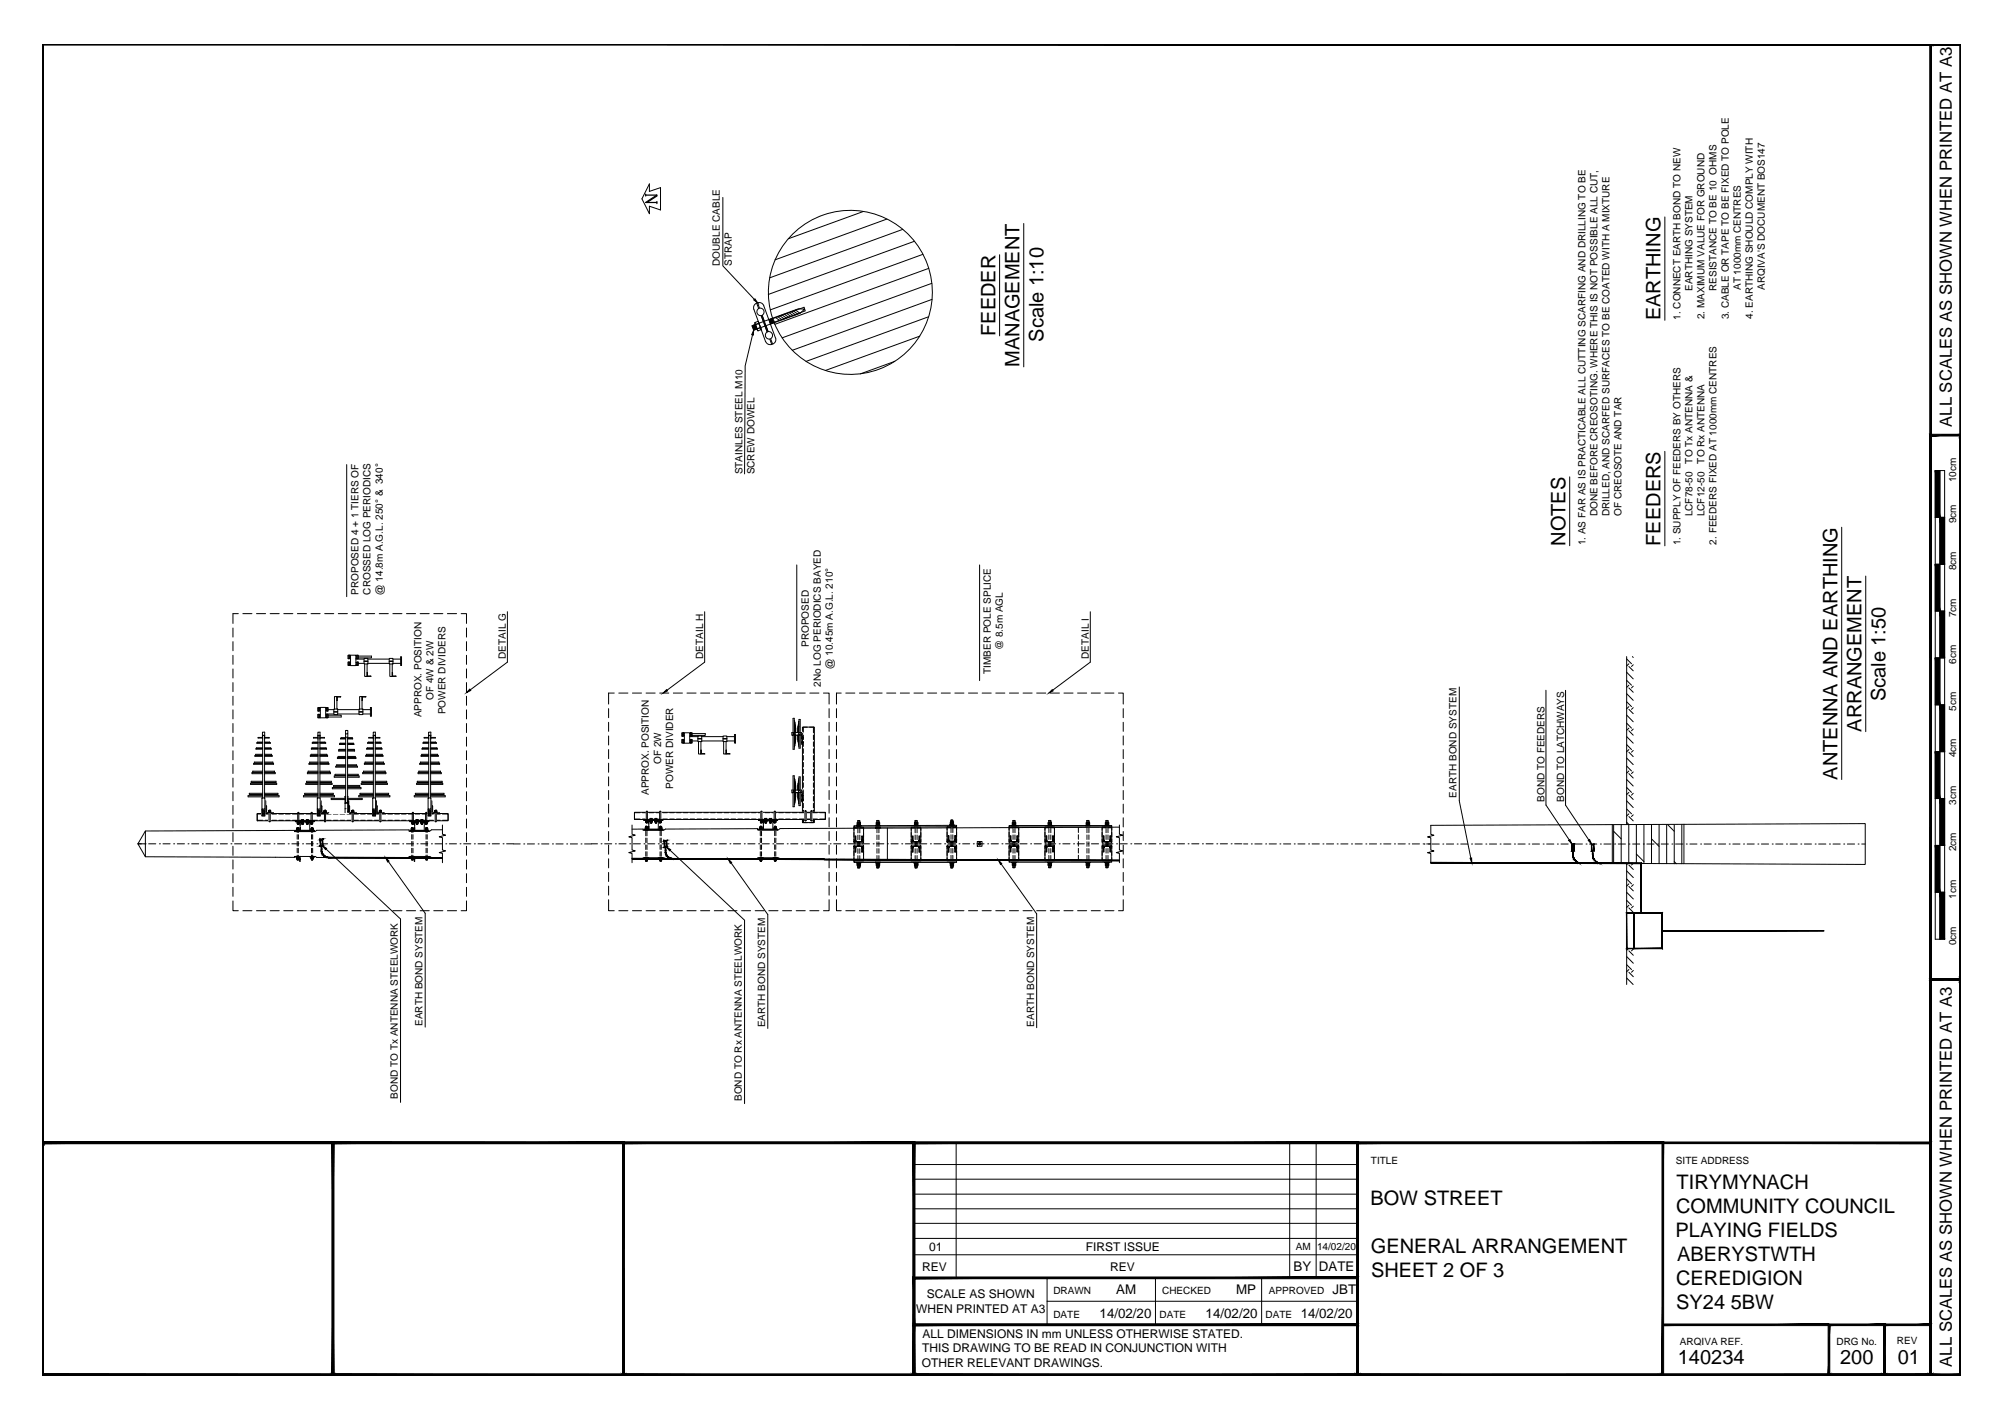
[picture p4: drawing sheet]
<svg xmlns="http://www.w3.org/2000/svg" width="420mm" height="297mm" viewBox="0 0 420 297" stroke-linecap="round" stroke-linejoin="round" font-family="sans-serif">
<defs><g id="words">
<g font-size="4.2">
<text x="208.6" y="70.4" transform="rotate(-90 208.6 70.4)">FEEDER</text>
<text x="218.7" y="71.6" transform="rotate(-90 218.7 71.6)">Scale 1:10</text>
<text x="348" y="67.1" transform="rotate(-90 348 67.1)">EARTHING</text>
<text x="213.6" y="76.9" transform="rotate(-90 213.6 76.9)">MANAGEMENT</text>
<text x="328" y="114.3" transform="rotate(-90 328 114.3)">NOTES</text>
<text x="348" y="114.3" transform="rotate(-90 348 114.3)">FEEDERS</text>
<text x="395.1" y="146.9" transform="rotate(-90 395.1 146.9)">Scale 1:50</text>
<text x="390.1" y="153.3" transform="rotate(-90 390.1 153.3)">ARRANGEMENT</text>
<text x="385" y="163.3" transform="rotate(-90 385 163.3)">ANTENNA AND EARTHING</text>
<text x="351.4" y="249">TIRYMYNACH</text>
<text x="287.2" y="252.5">BOW STREET</text>
<text x="351.2" y="254.1">COMMUNITY COUNCIL</text>
<text x="287.3" y="262.5">GENERAL ARRANGEMENT</text>
<text x="351.1" y="259.1">PLAYING FIELDS</text>
<text x="287.3" y="267.5">SHEET 2 OF 3</text>
<text x="351.2" y="269.2">CEREDIGION</text>
<text x="351.5" y="264.2">ABERYSTWTH</text>
<text x="351.3" y="274.3">SY24 5BW</text>
<text x="351.6" y="285.7">140234</text>
<text x="385.6" y="285.7">200</text>
<text x="397.7" y="285.7">01</text>
</g>
<g font-size="3.5">
<text x="409" y="89.4" transform="rotate(-90 409 89.4)">ALL SCALES AS SHOWN WHEN PRINTED AT A3</text>
<text x="409" y="286.3" transform="rotate(-90 409 286.3)">ALL SCALES AS SHOWN WHEN PRINTED AT A3</text>
</g>
<g font-size="2.8">
<text x="271.1" y="266.3">BY</text>
<text x="276.4" y="266.3">DATE</text>
<text x="233.9" y="271.1">AM</text>
<text x="259" y="271.1">MP</text>
<text x="279.3" y="271.1">JBT</text>
<text x="230.4" y="276">14/02/20</text>
<text x="252.7" y="276">14/02/20</text>
<text x="272.6" y="276">14/02/20</text>
</g>
<g font-size="2.5">
<text x="194.7" y="262">01</text>
<text x="227.5" y="262">FIRST ISSUE</text>
<text x="193.3" y="266.2">REV</text>
<text x="232.6" y="266.2">REV</text>
<text x="192" y="275">WHEN PRINTED AT A3</text>
<text x="194.2" y="272">SCALE AS SHOWN</text>
<text x="193.3" y="280.3">ALL DIMENSIONS IN mm UNLESS OTHERWISE STATED.</text>
<text x="193.2" y="286.3">OTHER RELEVANT DRAWINGS.</text>
<text x="193.3" y="283.3">THIS DRAWING TO BE READ IN CONJUNCTION WITH</text>
</g>
<g font-size="2.1">
<text x="150.9" y="55.7" transform="rotate(-90 150.9 55.7)">DOUBLE CABLE</text>
<text x="153.4" y="55.6" transform="rotate(-90 153.4 55.6)">STRAP</text>
<text x="354.7" y="60.9" transform="rotate(-90 354.7 60.9)">EARTHING SYSTEM</text>
<text x="359.7" y="60.9" transform="rotate(-90 359.7 60.9)">RESISTANCE TO BE 10 OHMS</text>
<text x="364.8" y="60.8" transform="rotate(-90 364.8 60.8)">AT 1000mm CENTRES</text>
<text x="369.8" y="60.8" transform="rotate(-90 369.8 60.8)">ARQIVA'S DOCUMENT BOS147</text>
<text x="352.1" y="67" transform="rotate(-90 352.1 67)">1. CONNECT EARTH BOND TO NEW</text>
<text x="357.2" y="66.8" transform="rotate(-90 357.2 66.8)">2. MAXIMUM VALUE FOR GROUND</text>
<text x="362.3" y="66.9" transform="rotate(-90 362.3 66.9)">3. CABLE OR TAPE TO BE FIXED TO POLE</text>
<text x="367.3" y="66.8" transform="rotate(-90 367.3 66.8)">4. EARTHING SHOULD COMPLY WITH</text>
<text x="155.6" y="99.4" transform="rotate(-90 155.6 99.4)">STAINLES STEEL M10</text>
<text x="158.1" y="99.4" transform="rotate(-90 158.1 99.4)">SCREW DOWEL</text>
<text x="354.7" y="97.1" transform="rotate(-90 354.7 97.1)">TO Tx ANTENNA &amp;</text>
<text x="357.2" y="97.1" transform="rotate(-90 357.2 97.1)">TO Rx ANTENNA</text>
<text x="409.9" y="101" transform="rotate(-90 409.9 101)">10cm</text>
<text x="334.7" y="108.2" transform="rotate(-90 334.7 108.2)">DONE BEFORE CREOSOTING. WHERE THIS IS NOT POSSIBLE ALL CUT,</text>
<text x="337.3" y="108.2" transform="rotate(-90 337.3 108.2)">DRILLED, AND SCARFED SURFACES TO BE COATED WITH A MIXTURE</text>
<text x="339.8" y="108.1" transform="rotate(-90 339.8 108.1)">OF CREOSOTE AND TAR</text>
<text x="354.7" y="108.2" transform="rotate(-90 354.7 108.2)">LCF78-50</text>
<text x="357.2" y="108.2" transform="rotate(-90 357.2 108.2)">LCF12-50</text>
<text x="409.9" y="109.6" transform="rotate(-90 409.9 109.6)">9cm</text>
<text x="332.2" y="114.2" transform="rotate(-90 332.2 114.2)">1. AS FAR AS IS PRACTICABLE ALL CUTTING SCARFING AND DRILLING TO BE</text>
<text x="352.1" y="114.2" transform="rotate(-90 352.1 114.2)">1. SUPPLY OF FEEDERS BY OTHERS</text>
<text x="359.7" y="114.1" transform="rotate(-90 359.7 114.1)">2. FEEDERS FIXED AT 1000mm CENTRES</text>
<text x="409.9" y="119.5" transform="rotate(-90 409.9 119.5)">8cm</text>
<text x="75.1" y="124.6" transform="rotate(-90 75.1 124.6)">PROPOSED 4 + 1 TIERS OF</text>
<text x="77.7" y="124.6" transform="rotate(-90 77.7 124.6)">CROSSED LOG PERIODICS</text>
<text x="80.2" y="124.5" transform="rotate(-90 80.2 124.5)">@ 14.8m A.G.L. 250° &amp; 340°</text>
<text x="409.9" y="129.3" transform="rotate(-90 409.9 129.3)">7cm</text>
<text x="169.5" y="135.5" transform="rotate(-90 169.5 135.5)">PROPOSED</text>
<text x="210.1" y="136.2" transform="rotate(-90 210.1 136.2)">@ 8.5m AGL</text>
<text x="106" y="138" transform="rotate(-90 106 138)">DETAIL G</text>
<text x="147.4" y="138" transform="rotate(-90 147.4 138)">DETAIL H</text>
<text x="172" y="143.8" transform="rotate(-90 172 143.8)">2No LOG PERIODICS BAYED</text>
<text x="174.5" y="140.1" transform="rotate(-90 174.5 140.1)">@ 10.45m A.G.L. 210°</text>
<text x="207.6" y="141.2" transform="rotate(-90 207.6 141.2)">TIMBER POLE SPLICE</text>
<text x="228.2" y="138" transform="rotate(-90 228.2 138)">DETAIL I</text>
<text x="409.9" y="139.1" transform="rotate(-90 409.9 139.1)">6cm</text>
<text x="90.8" y="146.6" transform="rotate(-90 90.8 146.6)">OF 4W &amp; 2W</text>
<text x="93.4" y="149.6" transform="rotate(-90 93.4 149.6)">POWER DIVIDERS</text>
<text x="409.9" y="148.9" transform="rotate(-90 409.9 148.9)">5cm</text>
<text x="88.3" y="150.3" transform="rotate(-90 88.3 150.3)">APPROX. POSITION</text>
<text x="138.5" y="160" transform="rotate(-90 138.5 160)">OF 2W</text>
<text x="409.9" y="158.6" transform="rotate(-90 409.9 158.6)">4cm</text>
<text x="136" y="166.5" transform="rotate(-90 136 166.5)">APPROX. POSITION</text>
<text x="141" y="165.2" transform="rotate(-90 141 165.2)">POWER DIVIDER</text>
<text x="305.3" y="167.1" transform="rotate(-90 305.3 167.1)">EARTH BOND SYSTEM</text>
<text x="323.6" y="167.9" transform="rotate(-90 323.6 167.9)">BOND TO FEEDERS</text>
<text x="327.8" y="168" transform="rotate(-90 327.8 168)">BOND TO LATCHWAYS</text>
<text x="409.9" y="168.6" transform="rotate(-90 409.9 168.6)">3cm</text>
<text x="409.9" y="178.3" transform="rotate(-90 409.9 178.3)">2cm</text>
<text x="409.9" y="188.3" transform="rotate(-90 409.9 188.3)">1cm</text>
<text x="409.9" y="198" transform="rotate(-90 409.9 198)">0cm</text>
<text x="88.6" y="214.9" transform="rotate(-90 88.6 214.9)">EARTH BOND SYSTEM</text>
<text x="160.4" y="215.2" transform="rotate(-90 160.4 215.2)">EARTH BOND SYSTEM</text>
<text x="216.7" y="215.1" transform="rotate(-90 216.7 215.1)">EARTH BOND SYSTEM</text>
<text x="83.4" y="230.1" transform="rotate(-90 83.4 230.1)">BOND TO Tx ANTENNA STEELWORK</text>
<text x="155.5" y="230.6" transform="rotate(-90 155.5 230.6)">BOND TO Rx ANTENNA STEELWORK</text>
<text x="287.3" y="243.9">TITLE</text>
<text x="351.2" y="243.9">SITE ADDRESS</text>
<text x="271.5" y="261.9">AM</text>
<text x="276" y="261.9">14/02/20</text>
<text x="220.8" y="271.1">DRAWN</text>
<text x="243.5" y="271.1">CHECKED</text>
<text x="265.9" y="271.1">APPROVED</text>
<text x="220.8" y="276">DATE</text>
<text x="243" y="276">DATE</text>
<text x="265.2" y="276">DATE</text>
<text x="352.1" y="281.6">ARQIVA REF.</text>
<text x="384.8" y="281.6">DRG No.</text>
<text x="397.5" y="281.6">REV</text>
</g>
</g></defs>
<g fill="none" stroke="#000" stroke-width=".21">
<path d="M136.1 38.5v1.6l2.3-.8v4.7l-2.3-.8v1.6l-1.6-3.1zM151.5 41.4v14.3l6.6 7M180.9 44.3l-15.7 5.7M185.9 45.9l-23.5 8.5M189.2 48l-27.9 10.2M191.6 50.5l-30.6 11.2M193.4 53.3l-32 11.6M194.6 56.2l-32.2 11.7M195.3 59.4l-31.4 11.4M209.5 53.4v17M214.5 46.8v30.1M348.9 45.4v21.7"/>
<path d="M157.6 68.2l.4 .9M157.7 68.2l.4 .9M157.7 70.1l-1.5 6.5-.2 22.7M157.8 68.2l.4 .9M157.9 68.1l.4 .9M158 68.1l.4 .9M158.1 68.1l.4 .9M158.1 68l.5 .9M158.2 67.5l.2 .5M158.2 68l.5 .9M158.7 68.8l.1 .5M158.8 67.3l.7 1.8"/>
<path d="M158.9 67.4l-.1-.1-.6 .4 .6 1.6M159 67.8l-.6 .2 .3 .8M159 64.6l-.4-1.1a1.01 1.01 0 0 0-.6 1.3l1.5 4.3M159 67.7l.2 .4M159 64.6a.81 .81 0 0 0-.3 1 .81 .81 0 0 0 .8 .5M159.3 68.6l-.6 .3M159.4 68.6l1 3M159.5 69.1l-.7 .2M159.5 66.1l.8 2.2M159.7 66.1l.5 1.2-.2 .1-.5-1.3M159.7 66.1l.8 2.1M159.8 67.4l-2.2 .8 .3 1 1.5-.6"/>
<path d="M160 67.4l.5 .8M160 64.1l1.4 3.8M160.1 64a1 1 0 0 0-1.3-.6l.4 1.1a.81 .81 0 0 1 .9 .6 .81 .81 0 0 1-.4 .9M160.1 67.8l.3 .5M160.2 68.3l-.8 .3M160.3 67.2l7-2.5h1.3l-1 .9-6.2 2.3M160.3 68.3l.5 1.2a.81 .81 0 0 0-.4 1 .81 .81 0 0 0 .9 .5l.4 1.2a1.03 1.03 0 0 1-1.3-.7M160.5 68.2l.5 1.3a.81 .81 0 0 1 .8 .5 .81 .81 0 0 1-.3 1M160.5 68.2l-.2 .1M161.1 66.9l.5 .9M161.3 67.4l.2 .5M161.3 66.9l.4 .9"/>
<path d="M161.3 66.9l.5 .9M161.4 67.9l1.1 2.9a1.01 1.01 0 0 1-.6 1.3l-.4-1.1M161.4 66.8l.5 .9M161.4 67.9l-.8 .3M161.5 66.8l.5 .9M161.6 66.8l.5 .9M161.7 66.7l.4 .9M161.9 66.6a17.2 17.2 0 0 1 19.4-22.2 17.2 17.2 0 0 1 10.2 27.8 17.2 17.2 0 0 1-29.3-4.6l-.4-.9M161.9 66.8l6.6-2.4 .2 .7-6.5 2.4M161.9 66.7l.4 .9M162.4 66.5l1 .7M162.9 66.3l1 .7"/>
<path d="M163.4 66.1l1 .7M163.9 66l.9 .7M164.3 65.8l1 .7M164.8 65.6l1 .7M165.3 65.4l1 .7M165.7 65.3l1 .7M166.2 65.1l1 .7M166.7 64.9l.9 .7M187.5 75.7l-7.2 2.6M192.7 70.4l-19.8 7.2M194.6 66.4l-25.7 9.3M195.3 62.7l-29.3 10.7"/>
<path d="M72.7 97.3v27.7M328.9 99.9v14.4M348.9 94.6v19.7M405.5 98.6h2v98.1h-2zM406.5 98.6v98.1M167 118.3v24.3M205.3 118.3v24.3M385.9 110.4v52.9M405.5 118.2h2M405.5 108.4h2M48.8 131.6v1.9M48.8 134.4v1.9"/>
<path d="M48.8 137.3v1.9M49.9 128.5h-1.1v2.1M50.9 128.5h1.9M53.7 128.5h2M56.6 128.5h1.9M59.5 128.5h1.9M62.3 128.5h1.9M65.2 128.5h1.9M68 128.5h1.9M70.9 128.5h1.9M72.9 137.2h.4v.8h-.4zM72.9 138.7h.4v.7h-.4z"/>
<path d="M72.9 137.4h.4M72.9 137.9h.4M72.9 137.8h.4M72.9 137.6h.4M72.9 137.3h.4M72.9 138.7h.4M72.9 138.9h.4M72.9 139h.4M72.9 139.2h.4M72.9 139.4h.4M73.3 137.4h.2M73.3 137.9h.2"/>
<path d="M73.3 139.3h.2M73.3 138.8h.2M73.5 137.2h1.1v2.2h-1.1zM73.8 128.5h1.9M74.6 138.1h1.7M74.6 137.4h.2M74.6 137.9h.2M74.6 139.3h.2M74.6 138.8h.2M74.8 137.4h3v.4h-3M74.8 137.2h.3v.8h-.3zM74.8 138.7h.3v.7h-.3z"/>
<path d="M74.8 137.9h.3M74.8 137.6h.3M74.8 137.3h.3M74.8 138.7h.3M74.8 138.9h.3M74.8 139h.3M74.8 139.2h.3M74.8 139.4h.3M75.1 139h1.2M76.3 137.9h.8v1.2h-.8zM76.3 138.5h.8M76.3 138.6h.8"/>
<path d="M76.4 139.1v2.6h.5v-2.6M76.6 128.5h1.9M77.1 139h4.5M77.1 138.1h4.5M79.5 128.5h1.9M81.6 137.9h.7v1.2h-.7zM81.6 138.5h.7M81.6 138.6h.7M81.7 139.1v2.6h.5v-2.6M82.3 128.5h1.9M82.3 139h1.7M82.3 138.1h1.7"/>
<path d="M84 137.6h.1v1.8h-.1zM85.2 128.5h1.9M88 128.5h1.9M90.9 128.5h1.9M93.8 128.5h1.9M96.6 128.5h1.2v2.1M97.8 131.6v1.9M97.8 134.4v1.9M97.8 137.3v1.9M106.3 128.1v10.6l-7.7 5.8M147.7 128.1v10.6l-7.9 5.9M228.5 128.1v10.6l-7.9 5.9"/>
<path d="M340.9 137.5v35.2M340.9 138l1 1M341.3 139l-.4 .5M341.3 139.6l1 .9M342.1 137.5l.2 .2M342.3 139.3l-.4 .3M391 120.7v32.6M405.5 137.8h2M405.5 128h2M48.8 140.1v1.9M48.8 143v1.9M48.8 145.8v1.9"/>
<path d="M48.8 148.7v1.9M48.8 151.6v1.9M48.8 154.4v1.9M48.8 157.3v1.9M55 154v-.6h.5v1.1M55 154.6v.2M55 154h.5M55 154v.5M55 154.5h-.9v.1h.9M55 155.4h-1v.2h1M55 155.6h-1.2v.1h1.2M55 156.7h-1.3v.1"/>
<path d="M55 156.8h-1.4v.1h1.4M55 158h-1.4v.2h1.4M55 158.2h-1.6v.2h1.6M55 159.6h-1.7v.2h1.7M55 159.9h-1.8v.2h1.8M55.4 154.5h1v.1h-1M55.4 155.4h1.1v.2h-1.1M55.4 155.6h1.2v.1h-1.2M55.4 156.7h1.3v.1M55.4 156.8h1.4v.1h-1.4M55.4 158h1.5v.2h-1.5M55.4 158.2h1.6v.2h-1.6"/>
<path d="M55.4 159.6h1.8v.2h-1.8M55.4 159.9h1.9v.2h-1.9M55.5 154.6l-.1 .2M66.6 154v-.6h.5l-.1 13.8M66.6 149.6h.3v.8h-.3zM66.6 148.2h.3v.8h-.3zM66.6 154.8h.1M66.6 154h.5M66.6 154v13.2M66.6 150.2h.3M66.6 149.7h.3M66.6 149.8h.3"/>
<path d="M66.6 150h.3M66.6 150.3h.3M66.6 148.9h.3M66.6 148.8h.3M66.6 148.6h.3M66.6 148.4h.3M66.6 148.3h.3M66.6 154.5h-.9v.1h.9M66.6 155.4h-1v.2h1M66.6 155.6h-1.2v.1h1.2M66.6 156.7h-1.3v.1M66.6 156.8h-1.4v.1h1.4"/>
<path d="M66.6 158h-1.4v.2h1.4M66.6 158.2h-1.6v.2h1.6M66.6 159.6h-1.7v.2h1.7M66.6 159.9h-1.8v.2h1.8M66.6 154.1h.4M66.9 150.2h.2M66.9 149.8h.2M66.9 148.3h.2M66.9 148.8h.2M67 154.5h1v.1h-1M67 155.4h1.1v.2h-1.1M67 155.6h1.2v.1h-1.2"/>
<path d="M67 156.7h1.3v.1M67 156.8h1.4v.1h-1.4M67 158h1.5v.2h-1.5M67 158.2h1.7v.2h-1.7M67 159.6h1.8v.2h-1.8M67 159.9h1.9v.2h-1.9M67 154.8h.1M67.1 148.2h1.1v2.2h-1.1zM68.2 149.6h1.8M68.2 150.2h.2M68.2 149.8h.2M68.2 148.3h.2"/>
<path d="M68.2 148.8h.2M68.4 149.8h3.1v.4h-3.1M68.4 149.6h.3v.8h-.3zM68.4 148.2h.3v.8h-.3zM68.4 149.7h.3M68.4 150h.3M68.4 150.3h.3M68.4 148.9h.3M68.4 148.8h.3M68.4 148.6h.3M68.4 148.4h.3M68.4 148.3h.3"/>
<path d="M68.7 148.7h1.3M70 148.5h.8v1.2h-.8zM70 149.2h.8M70 149.1h.8M70.1 148.5v-2.6h.5v2.6M70.6 145.9h.8l-.7 .1v.7zM70.6 146.7h.1M70.8 148.7h4.4M70.8 149.6h4.4M72.4 153h.5v.7h-.5zM72.4 153.7v.7h.5v-.7M72.4 154.4v13.7h.4v-13.7"/>
<path d="M72.4 154.5h-.9v.1M72.4 154.7h-1v.1h1M72.4 155.7h-1.1v.1M72.4 155.8h-1.3v.2h1.3M72.4 157h-1.4v.1h1.4M72.4 157.1h-1.4v.2h1.4M72.4 158.5h-1.5v.1h1.5M72.4 158.7h-1.7v.2h1.7M72.8 154.5h1v.1M72.8 154.6l1.1 .1v.1h-1.1M72.8 155.7h1.2v.1M72.8 155.8h1.4v.2h-1.4"/>
<path d="M72.8 157h1.4v.1h-1.4M72.8 157.1h1.5v.2h-1.5M72.8 158.5h1.7v.1h-1.7M72.8 158.7h1.8v.2h-1.8M75.2 148.5h.8v1.2h-.8zM75.2 149.2h.8M75.2 149.1h.8M75.4 148.5v-2.6h.5v2.6M75.9 145.9h.8l-.7 .1-.1 .7zM76 148.7h1.6M76 149.6h1.6M76.9 140.9l.1 .7 .7 .1h-.8z"/>
<path d="M77.6 148.2h.2v1.8h-.2zM78.2 154v-.6h.5v1.1M78.2 154.8h.1M78.2 154h.5M78.2 154v13.2M78.2 154.5h-.9v.1h.9M78.2 155.4h-1v.2h1M78.2 155.6h-1.2v.1h1.2M78.2 156.7h-1.3v.1M78.2 156.8h-1.4v.1h1.4M78.2 158h-1.4v.2h1.4M78.2 158.2h-1.5v.2h1.5"/>
<path d="M78.2 159.6h-1.7v.2h1.7M78.2 159.9h-1.8v.2h1.8M78.2 154.1h.4v13.1M78.6 154.5h1v.1h-1M78.6 155.4h1.1v.2h-1.1M78.6 155.6h1.2v.1h-1.2M78.6 156.7h1.3v.1M78.6 156.8h1.4v.1h-1.4M78.6 158h1.5v.2h-1.5M78.6 158.2h1.6v.2h-1.6M78.6 159.6h1.8v.2h-1.8M78.6 159.9h1.9v.2h-1.9"/>
<path d="M78.7 154.6l-.1 .2M82.2 140.9l.1 .7 .7 .1h-.8zM82.2 140.9h.1M89.8 154v-.6h.5l-.1 13.8M89.8 154.6v.2M89.8 154h.5M89.8 154v.5M89.8 154.5h-.9v.1h.9M89.8 155.4h-1v.2h1M89.8 155.6h-1.1v.1h1.1M89.8 156.7h-1.3v.1M89.8 156.8h-1.4v.1h1.4"/>
<path d="M89.8 158h-1.4v.2h1.4M89.8 158.2h-1.5v.2h1.5M89.8 159.6h-1.7v.2h1.7M89.8 159.9h-1.8v.2h1.8M90.2 154.5h1v.1h-1M90.2 155.4h1.1v.2h-1.1M90.2 155.6h1.2v.1h-1.2M90.2 156.7h1.4v.1M90.2 156.8h1.4v.1h-1.4M90.2 158h1.5v.2h-1.5M90.2 158.2h1.6v.2h-1.6M90.2 159.6h1.8v.2h-1.8"/>
<path d="M90.2 159.9h1.9v.2h-1.9M90.2 154.8h.1M90.2 154.1h-.4v13.1M97.8 140.1v1.9M97.8 143v1.9M97.8 145.8v1.9M97.8 148.7v1.9M97.8 151.6v1.9M97.8 154.4v1.9M97.8 157.3v1.9M127.5 148.4v1.9M127.5 151.3v1.9"/>
<path d="M127.5 154.2v1.9M127.5 157v1.9M127.5 159.9v1.9M128.7 145.2h-1.2v2.3M129.7 145.2h1.9M132.5 145.2h1.9M135.4 145.2h1.9M138.2 145.2h2M141.1 145.2h1.9M142.9 153.5h.3v.7h-.3zM142.9 154.9h.3v.8h-.3zM142.9 154.1h.3"/>
<path d="M142.9 155.6h.3M142.9 154.9h.3M142.9 155.5h.3M142.9 153.7h.3M142.9 154.2h.3M142.9 153.9h.3M142.9 153.5h.3M142.9 155.1h.3M142.9 155.3h.3M143.2 155.5h.2M143.2 154.1h.2M143.2 153.6h.2"/>
<path d="M143.2 155h.2M143.4 153.5h1.1v2.2h-1.1zM144 145.2h1.9M144.5 155.5h.2M144.5 154.1h.2M144.5 154.3h1.7M144.5 153.6h.2M144.5 155h.2M144.7 153.7h3.1v.4h-3.1M144.7 153.5h.3v.7h-.3zM144.7 154.9h.3v.8h-.3zM144.7 155.6h.3"/>
<path d="M144.7 154.9h.3M144.7 155.5h.3M144.7 154.2h.3M144.7 153.9h.3M144.7 153.5h.3M144.7 155.1h.3M144.7 155.3h.3M145 155.2h1.2M146.2 154.2h.9v1.1h-.9zM146.2 154.8h.9M146.2 154.7h.9M146.4 155.3v2.6h.5v-2.6"/>
<path d="M146.8 145.2h1.9M146.9 157.1l.1 .7 .7 .1h-.8zM147.1 155.2h4.4M147.1 154.3h4.4M149.7 145.2h1.9M151.5 154.2h.8v1.1h-.8zM151.5 154.8h.8M151.5 154.7h.8M151.6 155.3v2.6h.6v-2.6M152.2 157.1l.1 .7 .7 .1h-.8zM152.3 155.2h1.6M152.3 154.3h1.6"/>
<path d="M152.5 145.2h1.9M153.9 153.9h.2v1.8h-.2zM155.4 145.2h1.9M158.2 145.2h2M161.1 145.2h1.9M164 145.2h1.9M166.2 154v3h.2v-3M166.2 153.5v-3h.2v3M166.3 154l-.4 .1v-.6h2.1v.6l-1.5-.1-.1 2.5M166.4 151l.1 2.5M166.5 151.3l.1 2.2M166.6 155.8h.1"/>
<path d="M166.6 151.6h.1M166.6 151.9l.1 1.6M166.6 154l-.1 2.1M166.7 152.1h.1M166.7 155.3h.1M166.7 152.3v1.2M166.7 154l-.1 1.5M166.7 152.5v1M166.7 154v1.1M166.7 154v.9M166.8 154h.3v.1h-.3zM166.8 145.2h1.9"/>
<path d="M167 154.1h.1M167.2 154l.1 1.4M167.2 152.5h.1M167.2 155h.1M167.2 152.2h.1M167.2 155.2h.1M167.3 152.1l-.1 1.4M167.3 154l.1 1.7M167.4 154v2M167.4 151.8l-.1 1.7M167.4 151.4v2.1M167.4 154v2.3"/>
<path d="M167.4 151.1v2.4M167.4 153.5v-2.8h.3v2.8M167.4 154v2.7h.3v-2.7M168 154.4l-.2-.3h-1.5l-.1-.1h2v2l-.2-.2v-1.4M168 155.3h.2v.3h-.2zM168 154.4h.2v.3h-.2zM168.2 152.3h2.5v20h-2.5zM168.2 154.4h.1v.3h-.1zM168.2 155.3h.1v.3h-.1zM168.3 154v.9M168.3 155.4v1M168.3 156.8v1"/>
<path d="M168.3 158.3v.9M168.3 159.7v1M169.2 152.3h-.9v1.2M169.7 152.3h.8v1.2M169.7 145.2h1.9M170.5 154v.9M170.5 155.4v1M170.5 156.8v1M170.5 158.3v.9M170.5 159.7v1M172.6 145.2h1.1v2.3M173.7 148.4v1.9"/>
<path d="M173.7 151.3v1.9M173.7 154.2v1.9M173.7 157v1.9M173.7 159.9v1.9M175.3 148.4v1.9M175.3 151.3v1.9M175.3 154.2v1.9M175.3 157v1.9M175.3 159.9v1.9M176.3 145.2h-1v2.3M177.2 145.2h1.9M180.1 145.2h1.9"/>
<path d="M183 145.2h1.9M185.8 145.2h1.9M188.7 145.2h1.9M191.5 145.2h1.9M194.4 145.2h1.9M197.2 145.2h1.9M200.1 145.2h1.9M203 145.2h1.9M205.8 145.2h1.9M208.7 145.2h1.9M211.5 145.2h1.9M214.4 145.2h1.9"/>
<path d="M217.2 145.2h1.9M220.1 145.2h1.9M223 145.2h1.9M225.8 145.2h1.9M228.7 145.2h1.9M231.5 145.2h1.9M234.4 145.2h1v2.3M235.4 148.4v1.9M235.4 151.3v1.9M235.4 154.2v1.9M235.4 157v1.9M235.4 159.9v1.9"/>
<path d="M305.8 143.9v23.9l2.4 11.9M324 144.6v24l4.9 7.4M328.1 144.6v24.1l4.9 7.3M340.9 156l1 1M340.9 151.5l1 1M340.9 147l1 1M340.9 142.5l1 1M340.9 158.8l1.4 1.4M340.9 154.3l1.4 1.4M340.9 149.8l1.4 1.4M340.9 145.3l1.4 1.4M340.9 140.8l1.4 1.4"/>
<path d="M341.3 143.5l-.4 .5M341.3 148l-.4 .5M341.3 152.5l-.4 .5M341.3 157l-.4 .5M341.3 157.6l1 .9M341.3 153.1l1 .9M341.3 148.6l1 .9M341.3 144.1l1 .9M342.3 143.7l-.4 .4M342.3 148.2l-.4 .4M342.3 152.7l-.4 .4M342.3 157.2l-.4 .4"/>
<path d="M405.5 157.5h2M405.5 147.7h2M30.4 176.8h.1M30.5 176.8h-1.6l1.6 2.7M30.5 174.1l-1.6 2.7h.7M31.1 176.8h1.5M33.4 176.8h.1M34.1 176.8h1.6M36.4 176.8h.1M37.2 176.8h1.5M39.4 176.8h.1M40.2 176.8h1.4"/>
<path d="M42.4 176.8h.1M43.1 176.8h1.5M45.4 176.8h.1M46.2 176.8h1.5M48.4 176.8h.1M48.8 160.1v1.9M48.8 163v1.9M48.8 165.8v1.9M48.8 168.7v1.9M48.8 171.6v1.9M48.8 174.4v1.9M48.8 177.3v1.9"/>
<path d="M49.2 176.8h1.5M51.4 176.8h.1M52.2 176.8h1.4M53.9 170.4h40v1.5h-40zM54.4 176.8h.1M54.9 169.5v1.3l.1-.5M54.9 167.2h.6v2.3h-.6zM54.9 169.7h.1M54.9 169.6l.1 .3M54.9 170.8l.2 .1M55 170.2v-.2a.26 .26 0 0 1 .2-.2 .26 .26 0 0 1 .2 .2v.2M55 169.9a.2 .2 0 0 1 .2-.2 .2 .2 0 0 1 .2 .2"/>
<path d="M55 170.4l.2-.3 .2 .3M55 170.3a.2 .2 0 0 1 .1-.2 .2 .2 0 0 1 .2 0 .2 .2 0 0 1 .1 .2M55 161.5h-2v.2h2M55 161.8h-2.2v.3h2.2M55 163.7h-2.4v.2h2.4M55 164.1h-2.5v.2h2.5M55 166.2h-2.8v.2h2.8M55 166.7h-3v.2h3M55 167.2v-13.1h.4v13.1M55.1 170.5h-1.2v1.3h1.2M55.1 170.5l-.1 .3M55.1 176.8h1.5"/>
<path d="M55.3 170.5l.1 .3M55.4 161.5h2.1v.2h-2.1M55.4 161.8h2.3v.3h-2.3M55.4 163.7h2.4v.2h-2.4M55.4 164.1h2.6v.2h-2.6M55.4 166.2h2.8v.2h-2.8M55.4 166.7h3.1v.2h-3.1M55.5 167.7h.2v2.4h-.2zM55.5 169.5v1.4h-.2M55.6 170.5h.9M55.6 171.8h.9M55.7 168.8l.2 .1v1.3h1.3l.1 .2h-1.6z"/>
<path d="M56.2 170.2l.6 .1zM56.3 170.2h.1M56.3 169.8h.1M56.3 169.8h.4v.4h-.4zM56.3 170h.1M56.3 170h.4M56.4 170.3v.1M56.4 169.7h.2v2.4l-.1 .1-.1-.1zM56.4 169.8v.4M56.4 170.2h.3M56.4 170h.3M56.7 170h.1"/>
<path d="M56.7 169.8h-.3M57 170.5h.9M57 171.8h.9M57.4 176.8h.1M58.2 176.8h1.5M58.4 170.5h1M58.4 171.8h1M59.8 170.5h1M59.8 171.8h1M60.4 176.8h.1M61.2 176.8h1.5M61.3 170.5h.9"/>
<path d="M61.3 171.8h.9M61.9 173.9h4v.2h-4zM61.9 171.9h4v.2h-4zM61.9 179.4h1v1l-.2-.8-.7-.1zM62.2 173.9h.5zM62.2 174.1l.5 .1zM62.2 179.7h.4M62.2 173.5h.4v.4h-.4M62.2 173.5v.4M62.2 179.7v.2M62.2 173.9h.1M62.2 179.9h.4"/>
<path d="M62.2 173.5h.1M62.2 173.7h.1M62.2 179.5v.2M62.2 173.7h.4M62.3 172.1l.5 .1zM62.3 179.4h.2v.1h-.2zM62.3 173.9v.2M62.3 174.4v-1h.2v1M62.3 173.4h.2v.1h-.2zM62.3 179.9h.2v.2h-.2zM62.3 172.2v.2M62.3 174.8v1"/>
<path d="M62.3 176.3v.9M62.3 177.7v.9M62.3 179.1v1M62.3 172.4h.1M62.3 172.6h.4M62.3 172.3h.4M62.3 172.2h.1M62.3 173.5v.4M62.3 173.9h.3M62.3 172.4v.2M62.3 172.2h.4v.4M62.3 172.4h.4"/>
<path d="M62.4 171.9v.2M62.5 179.1v1h-.2M62.5 173.5v.4M62.5 176.3v.9M62.5 177.7v.9M62.5 179.6v.3M62.5 179.5l-.3 .1M62.5 173.7h.1M62.5 179.6h.1M62.5 173.9v.2M62.5 174.8v1M62.6 173.7h.1"/>
<path d="M62.6 179.5v.1M62.6 172.2v.4M62.6 179.6v.3h-.4M62.6 179.7h.1M62.6 172.2h.1M62.6 170.3l-.1-.1-.1 .1v2.4h.2v-2.4M62.6 171.9v.3h-.2M62.6 173.7h-.4M62.6 173.5h-.3M62.7 172.4h.1M62.7 170.5h1M62.7 171.8h1"/>
<path d="M62.7 172.6h.1M62.8 179.8l.1 .3zM62.9 172.1v1.8v-.6M63.2 172.3l.1 .2M63.2 172.3h.4zM63.2 171.9h.4zM63.2 171.7h.3h-.2M63.2 172.3h.3h-.3M63.2 172.5h.4M63.3 171.9v.4M63.3 172.5v.2h.2v-.2M63.3 172.7h.2"/>
<path d="M63.3 171.7v.6M63.3 172.3v.4M63.3 172.5h.2M63.3 171.7l-.1 .2h.4v-.2h-.1v.6M63.4 172.3h.1M63.4 176.8h.1M63.5 172.3v.4M63.5 172.3h.1M63.5 171.9v.4M63.6 172.3l-.1 .2M63.7 172.3h-.8v.6M64.1 172.3h.8"/>
<path d="M64.1 170.5h1M64.1 171.8h1M64.2 172.3h.5zM64.2 171.9h.5zM64.2 176.8h1.4M64.2 172.3l.1 .2M64.2 172.3h.4zM64.2 172.3h.3h-.3M64.2 171.7h.4M64.2 172.5h.4M64.3 172.5v.2h.2v-.2M64.3 171.7v.6"/>
<path d="M64.3 172.3v.2M64.3 172.7h.2M64.3 171.7h.2M64.3 172.5h.2M64.3 171.7l-.1 .2h.4l-.1-.2M64.3 171.9v.4M64.3 172.5v.2M64.4 172.3h.1M64.5 171.9v.4M64.5 172.3h.1M64.5 171.7v.6M64.5 172.3v.2"/>
<path d="M64.6 172.3l-.1 .4M64.9 179.4l1 .1zM64.9 172.1v1.8M65.1 172.1l.5 .1zM65.1 172.3l.4 .1M65.1 172.2l.1 .4M65.1 172.6h.1M65.1 172.2h.4M65.1 172.2v.4M65.1 172.4h.1M65.1 172.4h.4M65.1 174.1l.6 .1z"/>
<path d="M65.2 173.9h.4zM65.2 173.7h.1M65.2 179.7h.1M65.2 173.9h.4M65.2 173.7h.4M65.2 173.5h.3M65.2 179.5h.4M65.2 179.7h.4M65.2 170.3l.1-.1 .1 .1v2.4h-.2v-2.4M65.2 172.6h.2M65.2 179.5v.4M65.3 174.3v-.9h.2v.9"/>
<path d="M65.3 173.4h.2v.1h-.2zM65.3 179.9h.2v.2h-.2zM65.3 173.5v.6M65.3 174.8v1M65.3 176.3v.9M65.3 177.7v.9M65.3 179.1v1M65.4 172.6h.1M65.5 171.9l-.1 .3h-.2M65.5 172.4h.1M65.5 173.5h.1M65.5 179.9h.1"/>
<path d="M65.5 179.1v1h-.2M65.5 172.2v.4M65.5 173.5v.6M65.5 174.8v1M65.5 176.3v.9M65.5 177.7v.9M65.5 172.6h-.4M65.5 179.9h-.3M65.5 179.4v.5M65.5 172.2l-.1 .4M65.6 170.5h.9M65.6 171.8h.9"/>
<path d="M65.6 173.7h-.1M65.6 173.5h-.4v.4h.4M65.6 173.5v.4M65.6 179.5v.4M65.6 179.9h-.4M66.4 176.8h.1M66.5 169.5v1.3l.1-.5M66.5 167.2h.6v2.3h-.6zM66.5 169.7h.1M66.5 170.8l.2 .1M66.5 169.6l.1 .3M66.6 170.2v-.2a.26 .26 0 0 1 .2-.2 .26 .26 0 0 1 .2 .2v.2"/>
<path d="M66.6 169.8a.22 .22 0 0 1 .3-.1 .22 .22 0 0 1 .1 .2M66.6 170.4l.2-.3 .2 .3M66.6 170.3a.2 .2 0 0 1 .1-.2 .2 .2 0 0 1 .2 0 .2 .2 0 0 1 .1 .2M66.6 161.5h-2v.2h2M66.6 161.8h-2.2v.3h2.2M66.6 163.7h-2.4v.2h2.4M66.6 164.1h-2.5v.2h2.5M66.6 166.2h-2.8v.2h2.8M66.6 166.7h-3v.2h3M66.7 170.5l-.1 .1M66.9 170.5l.1 .3M67 170.5h1"/>
<path d="M67 171.8h1M67 161.5h2.1v.2h-2.1M67 161.8h2.3v.3h-2.3M67 163.7h2.4v.2h-2.4M67 164.1h2.6v.2h-2.6M67 166.2h2.8v.2h-2.8M67 166.7h3.1v.2h-3.1M67.1 167.7h.2v2.4h-.2zM67.1 169.5v1.4h-.2M67.1 176.8h1.6M67.3 168.8l.2 .1v1.3h1.3l.1 .2h-1.6zM67.8 170.2l.6 .1z"/>
<path d="M67.9 170.2h.4M67.9 170h.4M67.9 169.8h.4M67.9 169.8v.4M67.9 170.2h.1M67.9 170h.1M67.9 169.8h.1M68 170.3v.1M68 169.7h.2v2.4l-.1 .1-.1-.1zM68 169.8v.4M68.2 170.3v.1M68.3 170h.1"/>
<path d="M68.3 169.8h.1M68.3 169.8v.4M68.3 170.2h.1M68.3 177.8l15.6 14.7v38.4M68.4 170.5h1M68.4 171.8h1M69.4 176.8h.1M69.9 170.5h.9M69.9 171.8h.9M70.2 176.8h1.5M71.3 170.5h.9M71.3 171.8h.9"/>
<path d="M72.3 168.3h.6v2.3h-.6zM72.3 169.4h.1M72.3 166.9l.1 .3M72.3 167.5v.6M72.4 170.6a.25 .25 0 0 0 .2 .2 .25 .25 0 0 0 .3-.2M72.4 167.5l-.1 .8M72.4 176.8h.1M72.4 170.6h.4M72.4 166.8h-.1v.4M72.4 160.2h-1.8v.2h1.8M72.4 160.5h-2v.2h2M72.4 162.2h-2.2v.3h2.2"/>
<path d="M72.4 162.6h-2.4v.2h2.4M72.4 164.5h-2.5v.3h2.5M72.4 165h-2.8v.2h2.8M72.4 167.2h-3v.3h3M72.5 170.8l.1 .2 .2-.2M72.5 170.6h.2M72.7 170.5h1M72.7 171.8h1M72.8 166.8l.1 .4M72.8 160.2h1.9v.2h-1.9M72.8 160.5h2.1v.2h-2.1M72.8 162.2h2.3v.3h-2.3"/>
<path d="M72.8 162.6h2.5v.2h-2.5M72.8 164.5h2.6v.3h-2.6M72.8 165h2.8v.2h-2.8M72.8 167.2h3.1v.3h-3.1M72.9 167.7h.2v2.4h-.2zM72.9 167.5v.8M73.2 176.8h1.5M73.3 170.1v-1.2l-.2-.1v1.6h1.6l-.1-.2M73.3 170.1l.1 .1 1.2 .1M73.6 170.2l.6 .1zM73.7 170.2h.4M73.7 169.8h.4"/>
<path d="M73.7 169.8v.4M73.7 170.2h.1M73.7 170h.1M73.7 169.8h.4v.4M73.7 170h.4M73.7 169.8h.1M73.8 170.3v.1M73.8 169.7h.2v2.4l-.1 .1-.1-.1zM73.8 169.8v.4M74.1 170h-.4M74.1 170h.1M74.1 170.2h-.4"/>
<path d="M74.2 170.5h.9M74.2 171.8h.9M75.4 176.8h.1M75.6 170.5h.9M75.6 171.8h.9M76.2 176.8h1.4M77 170.5h1M77 171.8h1M78.1 169.5v1.3l.1-.5M78.1 167.2h.6v2.3h-.6zM78.1 169.7h.1M78.1 170.8l.2 .1"/>
<path d="M78.1 169.6l.1 .3M78.2 169.9a.2 .2 0 0 1 .2-.2 .2 .2 0 0 1 .2 .2M78.2 161.5h-2v.2h2M78.2 161.8h-2.2v.3h2.2M78.2 163.7h-2.4v.2h2.4M78.2 164.1h-2.5v.2h2.5M78.2 166.2h-2.8v.2h2.8M78.2 166.7h-3v.2h3M78.3 170.4l.1-.3 .2 .3M78.3 170.3a.19 .19 0 0 1 0-.2 .19 .19 0 0 1 .2 0 .19 .19 0 0 1 .1 .2M78.3 170.5l-.1 .3M78.4 176.8h.1"/>
<path d="M78.4 170.5h1M78.4 171.8h1M78.5 170.5l.1 .3M78.6 161.5h2.1v.2h-2.1M78.6 161.8h2.3v.3h-2.3M78.6 163.7h2.4v.2h-2.4M78.6 164.1h2.6v.2h-2.6M78.6 166.2h2.8v.2h-2.8M78.6 166.7h3.1v.2h-3.1M78.7 170a.27 .27 0 0 0-.3-.2 .27 .27 0 0 0-.2 .2v.2M78.7 167.7h.2v2.4h-.2zM78.7 169.5v1.4h-.2"/>
<path d="M78.9 168.8l.2 .1v1.3h1.3l.1 .2h-1.6zM79.1 176.8h1.6M79.4 170.2l.6 .1zM79.5 170.2h.4M79.5 169.8h.4M79.5 170h.4M79.5 170h.1M79.6 170.3v.1M79.6 169.7h.2v2.4l-.1 .1-.1-.1zM79.6 169.8v.4M79.8 169.8v.4M79.9 170.5h.9"/>
<path d="M79.9 171.8h.9M79.9 169.8h.1M79.9 170h.1M79.9 169.8h-.4v.4h.4M79.9 169.8v.4M79.9 170.2h.1M81.3 170.5h.9M81.3 171.8h.9M81.4 176.8h.1M82.2 176.8h1.5M82.7 170.5h1M82.7 171.8h1"/>
<path d="M84.1 170.5h1M84.1 171.8h1M84.4 176.8h.1M85.2 176.8h1.5M85.6 170.5h.9M85.6 171.8h.9M85.9 173.9h4v.2h-4zM85.9 171.9h4v.2h-4zM86 179.5h.6M86.2 173.9h.5zM86.2 179.7h.4M86.2 173.5h.4v.4h-.4"/>
<path d="M86.2 173.5v.4M86.2 179.7v.2M86.2 173.9h.4M86.2 179.9h.4M86.2 173.5h.1M86.2 179.6h.4M86.2 173.7h.1M86.2 179.5v.2M86.2 173.7h.4M86.3 172.1l.5 .1zM86.3 179.4h.2v.1h-.2zM86.3 174.4v-1h.2v1"/>
<path d="M86.3 173.4h.2v.1h-.2zM86.3 179.9h.2v.2h-.2zM86.3 172.2h.4v.4M86.3 172.6h.4M86.3 172.2v.2M86.3 174.8v1M86.3 176.3v.9M86.3 177.7v.9M86.3 179.1v1M86.3 172.4h.1M86.3 172.3h.4M86.3 172.2h.1"/>
<path d="M86.3 173.5v.6M86.3 172.4v.2M86.3 172.4h.4M86.5 179.1v1h-.2M86.5 173.5v.4M86.5 179.6v.3M86.5 173.7h.1M86.5 173.9v.2M86.5 174.8v1M86.5 176.3v.9M86.5 177.7v.9M86.6 173.7h.1"/>
<path d="M86.6 179.5v.1M86.6 179.6v.3h-.4M86.6 172.2v.4M86.6 179.7h.1M86.6 172.2h.1M86.6 170.3l-.1-.1-.1 .1v2.4h.2v-2.4M86.6 171.9v.3h-.2M86.6 173.7h-.4M86.6 173.5h-.3M86.7 179.5l.2 .9v-1h-1l.1 .1M86.7 172.4h.1M86.7 172.6h.1"/>
<path d="M86.8 179.8l.1 .3zM86.9 172.1v1.8v-.6M87 170.5h1M87 171.8h1M87.2 172.3l.1 .2M87.2 172.3h.4zM87.2 171.9h.4zM87.2 172.3h.1M87.2 171.7h.4M87.2 172.5h.4M87.2 172.3h.4M87.3 172.7h.2"/>
<path d="M87.3 172.3v.4M87.3 172.5h.2v.2h-.2zM87.3 171.7l-.1 .2h.4v-.2h-.3v.6M87.4 176.8h.1M87.4 172.3h.1M87.5 171.7v.6M87.5 172.3v.4M87.6 171.9v.4M87.6 172.3l-.1 .2M87.6 172.3h-.3M87.7 172.3h-.8v.6M88.1 172.3h.8"/>
<path d="M88.2 172.3h.5zM88.2 171.9h.5zM88.2 176.8h1.4M88.2 172.3h.1M88.2 172.3l.1 .4M88.2 172.3h.4zM88.2 171.7h.4M88.2 172.5h.4M88.2 172.3h.4M88.3 172.5v.2h.2v-.2M88.3 172.7h.2M88.3 172.3v.2"/>
<path d="M88.3 172.5h.2M88.3 171.7l-.1 .2h.4l-.1-.2M88.3 171.9v.4M88.4 172.3h.1M88.4 170.5h1M88.4 171.8h1M88.5 171.9v.4M88.5 172.5v.2M88.5 171.7h-.2v.6M88.5 171.7v.6M88.5 172.3v.2M88.6 172.3l-.1 .2"/>
<path d="M88.6 172.3h-.3M88.9 179.4l1 .1zM88.9 172.1v1.8M89.1 172.1l.5 .1zM89.1 172.3l.4 .1M89.1 172.2l.1 .4M89.1 172.6h.1M89.1 172.2v.4M89.1 172.4h.1M89.1 172.4h.4M89.1 174.1l.6 .1zM89.2 173.9h.4z"/>
<path d="M89.2 173.7h.1M89.2 179.7h.1M89.2 173.9h.4M89.2 173.7h.4M89.2 173.5h.3M89.2 179.5h.4M89.2 179.7h.4M89.2 170.3l.1-.1 .1 .1v2.4h-.2v-2.4M89.2 172.2h.2M89.2 172.6h.2M89.2 179.5v.4M89.3 174.3v-.9h.2v.9"/>
<path d="M89.3 173.4h.2v.1h-.2zM89.3 179.9h.2v.2h-.2zM89.3 173.5v.6M89.3 174.8v1M89.3 176.3v.9M89.3 177.7v.9M89.3 179.1v1M89.4 172.6h.1M89.5 171.9v.2M89.5 172.2h-.4M89.5 172.2h.1M89.5 172.4h.1"/>
<path d="M89.5 173.5h.1M89.5 179.9h.1M89.5 179.1v1h-.2M89.5 172.6h-.4M89.5 172.2v.4M89.5 173.5v.6M89.5 174.8v1M89.5 176.3v.9M89.5 177.7v.9M89.5 179.9h-.3M89.5 179.4v.5M89.5 172.2l-.1 .4"/>
<path d="M89.6 173.7h-.1M89.6 173.5h-.4v.4h.4M89.6 179.9h-.4M89.6 173.5v.4M89.6 179.5v.4M89.7 169.5v1.3l.1-.5M89.7 167.2h.6v2.3h-.6zM89.7 169.7h.1M89.7 170.8l.2 .1M89.7 169.6l.1 .3M89.8 170.2v-.2a.27 .27 0 0 1 .2-.2 .27 .27 0 0 1 .3 .2v.2M89.8 169.8a.2 .2 0 0 1 .3-.1 .2 .2 0 0 1 .1 .2"/>
<path d="M89.8 161.5h-2v.2h2M89.8 161.8h-2.2v.3h2.2M89.8 163.7h-2.4v.2h2.4M89.8 164.1h-2.5v.2h2.5M89.8 166.2h-2.8v.2h2.8M89.8 166.7h-3v.2h3M89.9 170.4l.1-.3 .2 .3M89.9 170.3a.19 .19 0 0 1 0-.2 .19 .19 0 0 1 .2 0 .19 .19 0 0 1 .1 .2M89.9 170.5h.9M89.9 171.8h.9M89.9 170.5l-.1 .1M90.1 170.5l.1 .3"/>
<path d="M90.2 161.5h2.1v.2h-2.1M90.2 161.8h2.3v.3h-2.3M90.2 163.7h2.5v.2h-2.5M90.2 164.1h2.6v.2h-2.6M90.2 166.2h2.8v.2h-2.8M90.2 166.7h3.1v.2h-3.1M90.3 167.7h.2v2.4h-.2zM90.3 169.5v1.4h-.2M90.4 176.8h.1M91 170.2l.6 .1zM91.1 170.2h.4M91.1 169.8h.4"/>
<path d="M91.1 169.8v.4M91.1 170.2h.1M91.1 170h.1M91.1 170h.4M91.1 169.8h.4v.4h-.4M91.1 169.8h.1M91.2 176.8h1.5M91.2 170.3v.1M91.2 169.7h.2v2.4l-.1 .1-.1-.1zM91.2 169.8v.4M91.3 170.5h1M91.3 171.8h1"/>
<path d="M91.4 170.3v.1M91.5 170h-.4M91.5 170h.1M92 170.2l.1 .2h-1.6v-1.6l.2 .1v1.3l1.3 .1M92.7 173.8h-2.3l-.4 .3h-4.3v-.3l-19.3 .1-.4 .3h-4.3v-.3l-31.2 .2v5.4l31.2 .1v-.2h4.4l.2 .2 19.4 .1v-.3h4.4l.4 .3h2.2M92.7 170.5h1.2v1.3h-1.2M92.7 172.8v2l.7 .1-1.4 .4 .7 .2v2.6l.7 .1-1.4 .4 .7 .2v1.9M93.4 176.8h.1M94.2 176.8h1.5M96.4 176.8h.1M97.2 176.8h1.5M97.8 160.1v1.9"/>
<path d="M97.8 163v1.9M97.8 165.8v1.9M97.8 168.7v1.9M97.8 171.6v1.9M97.8 174.4v1.9M97.8 177.3v1.9M99.4 176.8h.1M100.2 176.8h1.4M102.4 176.8h.1M103.2 176.8h1.5M105.4 176.8h.1M106.2 176.8h2.8"/>
<path d="M109.8 176.8h.1M110.5 176.8h1.5M112.8 176.8h.1M113.5 176.8h1.5M115.8 176.8h.1M116.5 176.8h1.5M118.8 176.8h.1M119.5 176.8h1.5M121.8 176.8h.1M125.2 176.8h-2.7M125.9 176.8h.1M126.7 176.8h1.5"/>
<path d="M127.5 162.7v1.9M127.5 165.6v1.9M127.5 168.4v1.9M127.5 171.3v1.9M127.5 174.2v1.9M127.5 177v1.9M127.5 179.9v1.9M129 176.8h.1M129.7 176.8h1.5M132 176.8h.1M132.4 179.9h2.4v-.2h4.4l.2 .2 19.4 .1v-.3h4.4l.3 .3 71.1 .3M132.4 172.8v2l.7 .1-1.3 .4 .6 .2v2.6l.7 .1-1.3 .4 .6 .2v1.9"/>
<path d="M132.7 176.8h1.5M133 170.2h40v1.5h-40zM134.1 170.2h-1.1v1.4h1.1M134.6 170.2h1M134.6 171.6h1M134.9 176.8h.1M134.9 173.7h4v.2h-4zM134.9 171.7h4v.2h-4zM134.9 179.7h1.1v.1h-1.1zM135.2 173.6l.5 .1zM135.2 173.9h.5zM135.2 173.4h.5z"/>
<path d="M135.2 180h.5M135.2 173.6h.1M135.2 179.8l.3 .4 .1-.4M135.2 173.2h.1M135.2 173.6h.5M135.2 173.2v.4M135.2 173.2h.5M135.3 173.4h.3M135.3 173.9v-.8h.3v.8M135.3 171.9h.5zM135.3 179.7h.3v.1h-.3zM135.3 173.1h.3v.1h-.3z"/>
<path d="M135.3 174.1v1M135.3 175.6v.9M135.3 177v.9M135.3 178.4v1M135.3 179.9v.5M135.3 171.9h.4M135.3 172.1h.4M135.3 172.3h.2M135.3 171.9v.2M135.3 173.2v.4M135.3 172.1h.1M135.3 172.3h.1"/>
<path d="M135.4 173.6h.2M135.4 173.2h.2M135.4 179.8h.2M135.4 172.1l-.1 .2M135.4 171.9h.4l-.1 .4h-.3M135.4 172.1h.3M135.4 171.9h-.1M135.4 170v2.4h.3v-2.4M135.5 170l.1-.1 .1 .1M135.5 171.9l.1 .4 .1-.4M135.6 173.2v.4M135.6 173.6h.1"/>
<path d="M135.6 173.2h.1M135.6 179.8h.1M135.6 179.9v.5h-.3M135.6 174.1v1M135.6 175.6v.9M135.6 177v.9M135.6 178.4v1M135.7 179.8h-.4l-.1 .2M135.7 179.8l-.1 .4h-.3l-.1-.2M135.7 173.2v.4M135.7 171.9h.1M135.7 172.3h.1"/>
<path d="M135.7 171.7v.2M135.7 176.8h1.5M135.7 172.1h.1M136 171.9v1.8v-.6M136 170.2h1M136 171.6h1M136.2 172h.5zM136.2 171.6l.5 .1zM136.2 172.1l.1 .1h.4v-.1M136.3 171.4h.4v.2h-.5zM136.3 172.2h.3M136.3 171.5h.3"/>
<path d="M136.3 172h.3M136.3 171.7v.3v-.3M136.3 172.2v.2h.3v-.2M136.3 171.5v.5M136.3 172.1v.3M136.3 172.4h.3M136.4 172h.1M136.6 172.1h.1M136.6 172.1h-.4M136.6 171.5v.5M136.6 172.1v.3M136.7 172h-.7v.6"/>
<path d="M137.2 172h.8M137.2 172h.5zM137.2 171.6l.5 .1zM137.2 172.1v.1M137.2 171.5h.4M137.3 172.4h.3M137.4 171.7v.3M137.4 172.2v.2M137.4 172h.1M137.5 170.2h.9M137.5 171.6h.9M137.6 171.5l.1 .1h-.5v-.1"/>
<path d="M137.6 172.1h.1M137.6 172.2l-.1 .2h-.2v-.2h.3M137.6 171.5l-.1 .5M137.6 172.1l-.1 .3M137.6 172.1h-.4M137.6 171.5h-.3v.5M137.6 172l-.3 .1v.1M137.7 172.1v.1h-.5M138 176.8h.1M138 179.7h.9v.1h-.9zM138 171.9v1.8M138.1 171.9h.5z"/>
<path d="M138.1 171.9h.5M138.1 172.1h.5M138.1 172.3h.1M138.1 171.9v.4M138.1 172.1h.1M138.2 172.3h.3M138.2 172.1h.3M138.2 171.9h.3M138.2 171.9h-.1M138.2 172.1h-.1M138.2 173.9h.5zM138.2 173.6l.5 .1z"/>
<path d="M138.2 173.4h.5M138.2 180h.5M138.2 170v2.4h.3v-2.4M138.2 173.6h.2M138.2 173.4h.4M138.2 173.2h.2M138.2 179.8h.2M138.2 180h.4M138.2 171.9l.2 .4 .1-.4M138.2 170l.2-.1 .1 .1M138.3 179.8l-.1 .4h.5M138.3 173.6h.3"/>
<path d="M138.3 173.2h.3M138.3 173.2v.4M138.3 179.8h.3M138.3 173.9v-.8h.3v.8M138.3 179.7v.7M138.3 173.1h.3v.1h-.3zM138.3 174.1v1M138.3 175.6v.9M138.3 177v.9M138.3 178.4v1M138.4 173.2v.4M138.4 179.8v.4"/>
<path d="M138.4 173.6h.2M138.4 173.2h.2M138.4 179.8h.3M138.5 172.3h.1M138.5 171.7v.2M138.5 171.9h.1M138.5 172.1h.1M138.6 179.8v.6h-.3M138.6 173.2v.4M138.6 174.1v1M138.6 175.6v.9M138.6 177v.9"/>
<path d="M138.6 178.4v1M138.6 173.6h.1M138.6 173.2h.1M138.6 171.9v.4M138.6 179.7v.5M138.6 172.1h-.1M138.6 172.3h-.1M138.6 179.8h.1M138.7 173.2v.4M138.7 179.8v.4M138.7 173.6h-.1M138.7 176.8h1.5"/>
<path d="M138.9 170.2h1M138.9 171.6h1M140.3 170.2h1M140.3 171.6h1M140.4 178.1l15.6 14.7v38.4M141 176.8h.1M141.7 176.8h1.5M141.8 170.2h.9M141.8 171.6h.9M143.2 170.2h1M143.2 171.6h1M144 176.8h.1"/>
<path d="M144.6 170.2h1M144.6 171.6h1M144.7 176.8h1.5M146.1 170.2h.9M146.1 171.6h.9M146.9 176.8h.1M147.5 170.2h.9M147.5 171.6h.9M147.7 176.8h1.5M148.9 170.2h1M148.9 171.6h1M150 176.8h.1"/>
<path d="M150.3 170.2h1M150.3 171.6h1M150.7 176.8h1.5M151.8 170.2h.9M151.8 171.6h.9M153 176.8h.1M153.2 170.2h.9M153.2 171.6h.9M153.7 176.8h1.5M154.6 170.2h1M154.6 171.6h1M156 176.8h.1"/>
<path d="M156 170.2h1M156 171.6h1M156.7 176.8h1.5M157.5 170.2h.9M157.5 171.6h.9M158.9 170.2h1M158.9 171.6h1M158.9 173.7h4v.2h-4zM158.9 179.7h1.1v.1h-1.1zM159 176.8h.1M159 171.7h4v.2h-4zM159.2 173.6l.5 .1z"/>
<path d="M159.2 180h.5M159.2 173.6h.2M159.2 179.8l.3 .4 .1-.4M159.2 173.2h.2M159.2 173.4h.5zM159.2 173.2v.4M159.2 173.6h.1M159.3 173.4h.3M159.3 173.2h.4M159.3 173.2h-.1M159.3 171.9h.5zM159.3 179.7h.3v.1h-.3z"/>
<path d="M159.3 173.1h.3v.1h-.3zM159.3 174.1v1M159.3 175.6v.9M159.3 177v.9M159.3 178.4v1M159.3 179.9v.5M159.3 171.9h.4M159.3 172.1h.5M159.3 172.3h.2M159.3 171.9v.2M159.3 173.2v.4M159.3 172.1h.1"/>
<path d="M159.3 172.3h.1M159.4 173.6h.2M159.4 173.2h.2M159.4 179.8h.2M159.4 172.1l-.1 .2M159.4 171.9h.4v.4h-.4M159.4 172.1h.4M159.4 171.9h-.1M159.4 170v2.4h.3v-2.4M159.5 170l.1-.1 .1 .1M159.5 171.9l.1 .4 .1-.4M159.6 173.2v.4"/>
<path d="M159.6 173.6h.1M159.6 173.2h.1M159.6 179.8h.1M159.6 179.9v.5h-.3M159.6 173.7v-.6h-.3v.8M159.6 174.1v1M159.6 175.6v.9M159.6 177v.9M159.6 178.4v1M159.6 173.7v.2M159.6 179.8h-.3l-.1 .2M159.7 179.8l-.1 .4h-.3"/>
<path d="M159.7 173.6h-.4M159.7 173.2v.4M159.7 171.9h.1M159.7 172.3h.1M159.7 171.7v.2M159.7 176.8h1.5M159.8 172.1h.1M160 171.9v1.8v-.6M160.2 172h.5zM160.2 171.6l.5 .1zM160.2 171.5h.2M160.2 172.1h.2"/>
<path d="M160.3 172.2h.3M160.3 171.7v.3M160.3 172.2l.1 .2h.2v-.2M160.3 170.2h1M160.3 171.6h1M160.3 172.4h.3M160.3 171.5v.5M160.3 172.1l.1 .3M160.4 171.5h.2M160.4 172.1h.2M160.4 172h.1M160.6 172.1h.1"/>
<path d="M160.6 171.5v.5M160.6 172.1v.3M160.6 171.7v.3M160.6 171.5h-.4v.1h.5l-.1-.1M160.6 172h-.3l-.1 .2M160.7 172.1v.1h-.5M160.7 172h-.7v.6M161.2 172h.8M161.2 172h.5zM161.2 171.6l.5 .1zM161.3 172.2h.3M161.3 171.5h.3"/>
<path d="M161.3 172h.3M161.3 171.7v.3M161.3 172.2l.1 .2h.2v-.2M161.3 172.4h.3M161.3 171.5v.5M161.3 172.1l.1 .3M161.4 171.5h.2M161.4 172.1h.2M161.4 171.5l-.2 .1h.5v-.1M161.4 172.1h-.2l.1 .1h.4M161.4 172h.1M161.6 171.5v.5"/>
<path d="M161.6 172.1v.3M161.6 171.5h.1M161.6 172.1h.1M161.6 171.7v.3M161.7 172.1v.1M161.8 170.2h.9M161.8 171.6h.9M162 176.8h.1M162 179.7h.9v.1h-.9zM162 171.9v1.8M162.1 171.9h.5zM162.1 171.9v.4"/>
<path d="M162.1 172.1h.1M162.1 172.3h.1M162.2 171.9h.4M162.2 172.1h.4M162.2 172.3h.1M162.2 172.3h.3M162.2 172.1h.3M162.2 171.9h.3M162.2 171.9h-.1M162.2 172.1h-.1M162.2 173.6l.5 .1zM162.2 170v2.4h.3v-2.4"/>
<path d="M162.2 173.2v.4M162.2 179.8v.4M162.2 173.6h.1M162.2 173.4h.5M162.2 173.6h.2M162.2 173.2h.2M162.2 179.8h.2M162.2 180h.5M162.2 170l.2-.1 .1 .1M162.3 173.6h.4M162.3 173.2h.4M162.3 179.8h.4"/>
<path d="M162.3 173.2h-.1M162.3 179.8h-.1M162.3 173.7v.2M162.3 179.7v.1M162.3 173.7v-.6h.3v.8M162.3 173.1h.3v.1h-.3zM162.3 174.1v1M162.3 175.6v.9M162.3 177v.9M162.3 178.4v1M162.4 173.2v.4M162.4 179.8l-.1 .6"/>
<path d="M162.4 173.6h.2M162.4 173.2h.2M162.4 179.8h.3M162.5 172.3h.1M162.5 171.9v.4h-.2M162.5 171.7v.2M162.5 171.9h.1M162.5 172.1h.1M162.6 179.8v.6h-.3M162.6 173.2v.4M162.6 177v.9M162.6 178.4v1"/>
<path d="M162.6 173.6h.1M162.6 173.2h.1M162.6 171.9v.4M162.6 174.1v1M162.6 179.7v.5M162.6 175.6v.9M162.6 172.1h-.1M162.6 172.3h-.1M162.7 173.2h.1M162.7 179.8h.1M162.7 173.4h-.5M162.7 179.8v.4h-.5"/>
<path d="M162.7 180h-.5M162.7 173.2v.4M162.7 173.6h.1M162.7 173.4h-.4M162.7 180h-.4M162.7 176.8h1.5M163.2 170.2h1M163.2 171.6h1M164.6 170.2h1M164.6 171.6h1M165 176.8h.1M165.7 176.8h1.5"/>
<path d="M166.1 170.2h.9M166.1 171.6h.9M166.2 166.1l2-.1v2l-.2-.1-.1-1.7h-1.6l-.1-.2v3h.2v-2.9M166.2 165.5v-3h.2v3M166.3 166l-.4 .1v-.6h2.1v.6l-1.5-.1-.1 2.5M166.4 163l.1 2.5M166.5 163.3l.1 2.2M166.6 163.7h.1M166.6 167.8h.1M166.6 164l.1 1.5M166.6 166l-.1 2.2M166.7 164.2h.1"/>
<path d="M166.7 167.4h.1M166.7 164.4v1.1M166.7 166l-.1 1.6M166.7 164.6v.9M166.7 166v1.2M166.7 166v.9M166.8 166h.3v.2h-.3zM167 166.1h.1M167.2 164.5h.1M167.2 167h.1M167.2 166l.1 1.4M167.2 164.3h.1"/>
<path d="M167.2 167.3h.1M167.3 164.1l-.1 1.4M167.3 166l.1 1.7M167.4 166v2M167.4 163.8l-.1 1.7M167.4 163.5v2M167.4 166v2.4M167.4 163.2v2.3M167.4 165.5v-2.7h.3v2.7M167.4 166v2.8h.3v-2.8M167.5 170.2h.9M167.5 171.6h.9"/>
<path d="M168 176.8h.1M168 167.4h.2v.3h-.2zM168 166.5h.2v.3h-.2zM168.2 166.5h.1v.3h-.1zM168.2 167.4h.1v.3h-.1zM168.3 169.8h.2v.7h-.2zM168.3 169.9h.2v.6h-.2zM168.3 171.3h.2v.7h-.2zM168.3 171.3h.2v.6h-.2zM168.3 171.1v1.2h.9M168.3 161.1v1M168.3 162.6v.9"/>
<path d="M168.3 164v.9M168.3 165.4v1M168.3 166.8v1M168.3 168.3v.9M168.3 169.7v.9M168.7 176.8h1.5M168.7 169.9l.2 .1v1.8l-.1 .1-.1-.1zM168.9 170.2h1M168.9 171.6h1M170.1 170v1.8M170.1 170l-.1-.1-.1 .1v1.8l.1 .1 .1-.1M170.3 170.2h1"/>
<path d="M170.3 171.6h1M170.4 169.8h.1v.7h-.1zM170.4 169.9h.1v.6h-.1zM170.4 171.3h.1v.7h-.1zM170.4 171.3h.1v.6h-.1zM170.5 171.1v1.2h-.8M170.5 161.1v1M170.5 162.6v.9M170.5 164v.9M170.5 165.4v1M170.5 166.8v1M170.5 168.3v.9"/>
<path d="M170.5 169.7v.9M171 176.8h.1M171.7 176.8h1.5M171.8 170.2h1.2v1.4h-1.2M173.7 162.7v1.9M173.7 165.6v1.9M173.7 168.4v1.9M173.7 171.3v1.9M173.7 174.2v1.9M173.7 177v1.9M173.7 179.9v1.9M174 176.8h.1"/>
<path d="M174.7 176.8h1.5M175.3 162.7v1.9M175.3 165.6v1.9M175.3 168.4v1.9M175.3 171.3v1.9M175.3 174.2v1.9M175.3 177v1.9M175.3 179.9v1.9M177 176.8h.1M177.7 176.8h1.5M179 176.3h2v.3h-2zM179 173.3h2v3h-2z"/>
<path d="M179 175.8v.5h.7M179 177h2v.3h-2zM179 177.3h2v3h-2zM179 173l21.5-.1v.3l-21.5 .1zM179 179.7v.5h.7M179 174.4v.9M179 178.3v.9M179.2 175.1h.2v1.2h-.2h.2v-.3h-.2v.3zM179.2 177.3v.3h.2v-.3h-.2h.2v1.2h-.2zM179.5 173h1zM179.6 172.9l.1-.6h.6v.6M179.6 172.9h.7"/>
<path d="M179.6 172.9h.2M179.6 172.3h.7M179.7 172.6h.6M179.7 172.6l-.1 .1M179.7 177.3h-.7v.5M179.7 173.4h-.7v.5M179.8 176.3h.3v.3h-.3zM179.8 177h.3v.3h-.3zM179.8 173v-1.1h.4v1.1M179.8 171.9h.4v.4h-.4zM179.8 173.5v1M179.8 174.9v1"/>
<path d="M179.8 176.4v.9M179.8 177.8v1M179.8 179.2v1M179.8 172.3v.6M179.8 172.9h.4M180 176.8h.1M180.2 172.3v.6M180.2 172.9h.1M180.2 173.5v1M180.2 174.9v1M180.2 176.4v.9M180.2 177.8v1"/>
<path d="M180.2 179.2v1M180.2 173.4h.8v.5M180.2 177.3h.8v.5M180.3 172.6v.1M180.6 175.1h.1v1.2v-.3h-.1v.3h.1h-.1zM180.6 177.3v.3h.1v-.3v1.2h-.1v-1.2h.1zM180.7 176.8h1.5M181 175.8v.5h-.8M181 179.7v.5h-.8M181 174.4v.9M181 178.3v.9M183 176.8h.1"/>
<path d="M183.5 172.9l1 .1zM183.5 173.2h1v.3h-1zM183.5 173.3h1M183.5 173.4h1M183.6 172.3h.7v.6h-.7M183.6 172.3v.6M183.6 172.9h.2M183.6 172.3h.2M183.7 172.6h.5M183.7 172.6h.6M183.7 176.8h1.5M183.8 173v-1.1h.4v1.1"/>
<path d="M183.8 171.9h.4v.4h-.4zM183.8 173.5v1M183.8 174.9v1M183.8 176.4v.9M183.8 177.8v.9M183.8 179.2v1M183.8 172.3v.6M183.8 172.9h.4M183.8 172.3h.4M184.2 172.6h.1M184.2 172.6h-.5M184.2 173.5v1"/>
<path d="M184.2 174.9v1M184.2 176.4v.9M184.2 177.8v.9M184.2 179.2v1M184.3 172.6h.1M184.3 172.3h-.1v.6h.1M186 176.8h.1M186 173.4v6.6M186.7 176.8h1.5M189 176.8h.1M189.7 176.8h1.5M191 176.3h2v.3h-2z"/>
<path d="M191 173.3h2v3h-2zM191 175.8v.5h.7M191 177h2v.3h-2zM191 177.3h2v3h-2zM191 174.4v.9M191 178.3v.9M191 179.7v.5h.7M191.2 175.1h.2v1.2h-.2h.2v-.3h-.2v.3zM191.2 177.3v.3h.2v-.3h-.2h.2v1.2h-.2zM191.5 172.9l1 .1zM191.6 172.3h.7M191.6 172.9h.7"/>
<path d="M191.6 172.3v.6M191.6 172.3h.2v.6h-.2M191.7 172.6h.1M191.7 172.6h.6M191.7 177.3h-.7v.5M191.7 173.4h-.7v.5M191.8 176.3h.3v.3h-.3zM191.8 177h.3v.3h-.3zM191.8 173v-1.1h.4v1.1M191.8 171.9h.4v.4h-.4zM191.8 173.5v1M191.8 174.9v1"/>
<path d="M191.8 176.4v.9M191.8 177.8v.9M191.8 179.2v1M191.8 172.6h-.1M191.8 172.9h.4M191.8 172.6h.5M191.8 172.3h.4M192 176.8h.1M192.2 172.3v.6M192.2 172.9h.1M192.2 172.3h.1M192.2 173.5v1"/>
<path d="M192.2 174.9v1M192.2 176.4v.9M192.2 177.8v.9M192.2 179.2v1M192.2 173.4h.8v.5M192.2 177.3h.8v.5M192.3 172.6h-.5M192.3 172.3v.6M192.6 175.1h.2v1.2v-.3h-.2v.3h.2h-.2zM192.6 177.3v.3h.2v-.3v1.2h-.2v-1.2h.2zM192.7 176.8h1.5M193 175.8v.5h-.8"/>
<path d="M193 179.7v.5h-.8M193 174.4v.9M193 178.3v.9M195 176.8h.1M195.7 176.8h1.5M198 176.8h.1M198.5 176.2h2v.3h-2zM198.5 173.2h2v3h-2zM198.5 175.7v.5h.7M198.5 177h2v.3h-2zM198.5 177.3h2v3h-2zM198.5 179.7v.5h.7"/>
<path d="M198.5 174.3v1M198.5 178.3v.9M198.7 175h.2v1.2h-.2h.2v-.3h-.2v.3zM198.7 177.3v.3h.2v-.3h-.2h.2v1.2h-.2zM198.7 176.8h1.5M199 172.8l1 .1zM199.1 172.5l.1-.3h.6v.3M199.1 172.5h.1M199.1 172.8h.7M199.1 172.5h.7M199.1 172.5h.6M199.1 172.2h.7"/>
<path d="M199.2 172.5v.3h.6v-.3M199.2 172.5h.6M199.2 177.3h-.7v.5M199.2 173.4h-.7v.4M199.3 176.2h.4v.3h-.4zM199.3 177h.4v.3h-.4zM199.3 173v-1.2h.4v1.2M199.3 171.8h.4v.4h-.4zM199.3 173.5v.9M199.3 174.9v.9M199.3 176.3v1M199.3 177.7v1"/>
<path d="M199.3 179.2v.9M199.3 172.2v.3M199.3 172.6v.2M199.7 172.2v.3M199.7 172.6v.2M199.7 172.5h.1M199.7 173.5v.9M199.7 174.9v.9M199.7 176.3v1M199.7 177.7v1M199.7 179.2v.9M199.7 173.4h.8v.4"/>
<path d="M199.7 177.3h.8v.5M199.8 172.5h.1M200.1 175h.2v1.2v-.3h-.2v.3h.2h-.2zM200.1 177.3v.3h.2v-.3v1.2h-.2v-1.2h.2zM200.5 175.7v.5h-.8M200.5 179.7v.5h-.8M200.5 174.3v1M200.5 178.3v.9M201 176.8h.1M201.7 176.8h1.5M204 176.8h.1M204.7 176.8h1.5"/>
<path d="M204.8 176.3h1v1h-1zM205.2 176.6h.2l.1 .2-.1 .2h-.2l-.1-.2zM205.2 176.8l.2-.1-.1 .1M207 176.8h.1M207.7 176.8h1.5M210 176.8h.1M210.7 176.8h1.5M211.5 176.3h2v.3h-2zM211.5 173.2h2v3.1h-2zM211.5 175.8v.5h.7M211.5 177h2v.3h-2zM211.5 177.3h2v3h-2z"/>
<path d="M211.5 179.7v.4h.7M211.5 172.9h21.5v.3h-21.5zM211.5 174.3v1M211.5 178.2v1M211.7 175.1h.2v1.2h-.2h.2v-.3h-.2v.3zM211.7 177.3v.3h.2v-.3h-.2h.2v1.2h-.2zM212 172.9l1 .1zM212.1 172.3h.7M212.1 172.9h.7M212.1 172.3v.6M212.1 172.9h.2M212.1 172.3h.2"/>
<path d="M212.2 172.6h.6M212.2 173.4h-.7v.5M212.2 177.3h-.7v.5M212.3 176.3h.3v.3h-.3zM212.3 177h.3v.3h-.3zM212.3 173v-1.1h.4v1.1M212.3 171.9h.4v.4h-.4zM212.3 173.5v.9M212.3 174.9v1M212.3 176.3v1M212.3 177.8v.9M212.3 179.2v.9"/>
<path d="M212.3 172.3v.6M212.3 172.3h.6M212.7 172.3v.6M212.7 176.3v1h.8v.5M212.7 179.2v.9h.8v-.4M212.7 173.5v.9M212.7 174.9v1M212.7 177.8v.9M212.7 173.4h.8v.5M212.8 172.3v.6M212.9 172.9h-.6M213 176.8h.1"/>
<path d="M213.1 175.1h.2v1.2v-.3h-.2v.3h.2h-.2zM213.1 177.3v.3h.2v-.3v1.2h-.2v-1.2h.2zM213.5 175.8v.5h-.8M213.5 174.3v1M213.5 178.2v1M213.7 176.8h1.5M216 176.8h.1M216.7 176.8h1.5M219 176.8h.1M219 176.3h2v.3h-2zM219 173.2h2v3.1h-2zM219 175.8v.5h.7"/>
<path d="M219 177h2v.3h-2zM219 177.3h2v3h-2zM219 179.7v.4h.7M219 174.3v1M219 178.2v1M219.2 175.1h.2v1.2h-.2h.2v-.3h-.2v.3zM219.2 177.3v.3h.2v-.3h-.2h.2v1.2h-.2zM219.5 172.9l1 .1zM219.7 172.3h.7M219.7 172.3v.6M219.7 172.9h.7M219.7 172.9h.1"/>
<path d="M219.7 172.3h.1M219.7 172.6h.6M219.7 176.8h1.5M219.7 173.4h-.7v.5M219.7 177.3h-.7v.5M219.8 176.3h.4v.3h-.4zM219.8 177h.4v.3h-.4zM219.8 173v-1.1h.4v1.1M219.8 171.9h.4v.4h-.4zM219.8 173.5v.9M219.8 174.9v1M219.8 176.3v1"/>
<path d="M219.8 177.8v.9M219.8 179.2v.9M219.8 172.3v.6M219.8 172.3h.5M220.2 172.3v.6M220.2 176.3v1h.8v.5M220.2 173.4h.8v.5M220.2 179.2v.9h.8v-.4M220.2 173.5v.9M220.2 174.9v1M220.2 177.8v.9M220.3 172.9h-.5"/>
<path d="M220.4 172.3v.6M220.6 175.1h.2v1.2v-.3h-.2v.3h.2h-.2zM220.6 177.3v.3h.2v-.3v1.2h-.2v-1.2h.2zM221 175.8v.5h-.8M221 174.3v1M221 178.2v1M222 176.8h.1M222.7 176.8h1.5M225 176.8h.1M225.7 176.8h1.5M226 173.3v1.1M226 174.9v.9"/>
<path d="M226 176.3v.9M226 177.7v1M226 179.2v1M227.5 172.9l1 .1zM227.6 172.3h.7v.6h-.7M227.6 172.3v.6M227.6 172.9h.2M227.6 172.3h.2M227.7 172.6h.5M227.7 172.6h.6M227.8 173v-1.1h.4v1.1M227.8 171.9h.4v.4h-.4z"/>
<path d="M227.8 173.5v.9M227.8 174.9v1M227.8 176.3v1M227.8 177.8v.9M227.8 179.2v.9M227.8 172.3v.6M227.8 172.9h.4M227.8 172.3h.4M228 176.8h.1M228.2 172.6h.1M228.2 172.6h-.5M228.2 173.5v.9"/>
<path d="M228.2 174.9v1M228.2 176.3v1M228.2 177.8v.9M228.2 179.2v.9M228.3 172.6h.1M228.3 172.3h-.1v.6h.1M228.7 176.8h1.5M231 176.3h2v.3h-2zM231 173.2h2v3.1h-2zM231 175.8v.5h.7M231 177h2v.3h-2zM231 177.3h2v3h-2z"/>
<path d="M231 179.7v.4h.7M231 174.3v1M231 178.2v1M231 176.8h.1M231.2 175.1h.2v1.2h-.2h.2v-.3h-.2v.3zM231.2 177.3v.3h.2v-.3h-.2h.2v1.2h-.2zM231.5 172.9l1 .1zM231.6 172.6h.1M231.6 172.9h.2M231.6 172.6h.7M231.6 172.3h.2M231.7 172.6h.6"/>
<path d="M231.7 172.6h-.1M231.7 173.4h-.7v.5M231.7 177.3h-.7v.5M231.7 176.8h1.5M231.8 176.3h.3v.3h-.3zM231.8 177h.3v.3h-.3zM231.8 173v-1.1h.4v1.1M231.8 171.9h.4v.4h-.4zM231.8 173.5v.9M231.8 174.9v1M231.8 176.3v1M231.8 177.8v.9"/>
<path d="M231.8 179.2v.9M231.8 172.3v.6M231.8 172.9h.4M231.8 172.3h.4M232.2 172.3v.6M232.2 172.9h.1M232.2 172.3h.1M232.2 176.3v1h.8v.5M232.2 179.2v.9h.8v-.4M232.2 173.5v.9M232.2 174.9v1M232.2 177.8v.9"/>
<path d="M232.2 173.4h.8v.5M232.3 172.6h-.7M232.3 172.3h-.7v.6h.7M232.3 172.3v.6M232.6 175.1h.2v1.2v-.3h-.2v.3h.2h-.2zM232.6 177.3v.3h.2v-.3v1.2h-.2v-1.2h.2zM233 175.8v.5h-.8M233 174.3v1M233 178.2v1M234 176.8h.1M234.6 172.8v2l.7 .1-1.4 .4 .7 .2v2.6l.7 .1-1.4 .4 .7 .2v1.9M234.6 173.3l-71.1 .3-.4 .3h-4.3v-.3l-19.4 .1-.3 .2h-4.3v-.2h-2.4"/>
<path d="M234.7 176.8h1.5M235.4 162.7v1.9M235.4 165.6v1.9M235.4 168.4v1.9M235.4 171.3v1.9M235.4 174.2v1.9M235.4 177v1.9M235.4 179.9v1.9M237 176.8h.1M237.7 176.8h1.5M240 176.8h.1M240.7 176.8h1.5"/>
<path d="M243 176.8h.1M243.7 176.8h1.5M246 176.8h.1M246.7 176.8h1.5M249 176.8h.1M249.7 176.8h1.5M252 176.8h.1M252.7 176.8h1.5M255 176.8h.1M255.7 176.8h1.5M258 176.8h.1M258.7 176.8h1.5"/>
<path d="M260.6 176.8h.9M262.2 176.8h.1M263 176.8h1.5M265.2 176.8h.1M266 176.8h1.5M268.2 176.8h.1M269 176.8h1.5M271.2 176.8h.1M272 176.8h1.5M274.2 176.8h.1M275 176.8h1.5M277.2 176.8h.1"/>
<path d="M278 176.8h1.5M280.2 176.8h.1M281 176.8h1.5M283.2 176.8h.1M284 176.8h1.5M286.2 176.8h.1M287 176.8h1.5M289.2 176.8h.1M290 176.8h1.5M292.2 176.8h.1M293 176.8h1.5M295.2 176.8h.1"/>
<path d="M296 176.8h1.5M298.2 176.8h.1M298.5 176.8h.1M299 176.8h.8M299.4 176.8h.1M299.8 172.9l91.1-.4v8.6l-91.1-.4v-1.9l-.6-.2 1.3-.3-.7-.2v-2.6l-.6-.2 1.3-.3-.7-.2zM300.1 176.8h1.5M302.4 176.8h.1M303.1 176.8h1.5M305.4 176.8h.1M306.1 176.8h1.5M308.4 176.8h.1"/>
<path d="M309.1 176.8h1.5M311.4 176.8h.1M312.1 176.8h1.5M314.4 176.8h.1M315.1 176.8h1.5M317.4 176.8h.1M318.1 176.8h1.5M320.4 176.8h.1M321.1 176.8h1.5M323.4 176.8h.1M324.1 176.8h1.5M326.4 176.8h.1"/>
<path d="M327.1 176.8h1.5M329.4 176.8h.1M330.1 176.8h1.5M332.4 176.8h.1M333.1 176.8h1.5M335.4 176.8h.1M336.1 176.8h1.5M337.9 172.7v8.1M338.1 172.8v8M338.1 174.1l1.6 1.6M338.4 176.8h.1M339.1 176.8h1.5"/>
<path d="M339.7 172.8v8.1M340.9 169.5l1 1M340.9 165l1 1M340.9 160.5l1 1M340.9 172.3l.4 .4M340.9 167.8l1.4 1.4M340.9 163.3l1.4 1.4M341.3 172.8v8.1M341.3 161.5l-.4 .5M341.3 166l-.4 .5M341.3 170.5l-.4 .4M341.3 171l1 1"/>
<path d="M341.3 166.6l1 .9M341.3 162.1l1 .9M341.4 176.8h.1M342.1 176.8h1.5M342.3 161.7l-.4 .4M342.3 166.2l-.4 .4M342.3 170.7l-.4 .3M342.9 172.8v8.1M342.9 178.9l1.6 1.6M344.4 176.8h.1M344.5 172.8v8.1M345.1 176.8h1.5"/>
<path d="M346.1 172.8v8.1M346.1 175.7l1.6 1.6M347.4 176.8h.1M347.7 172.8v8.1M348.1 176.8h1.5M349.3 172.7v8.2M349.5 172.7l1.3 1.4M350.4 176.8h.1M350.8 172.7v8.2M351.1 176.8h1.5M352.4 172.7v8.2M352.9 172.7v8.2"/>
<path d="M353.4 176.8h.1M354.1 176.8h1.5M356.4 176.8h.1M357.1 176.8h1.5M359.4 176.8h.1M360.1 176.8h1.5M362.4 176.8h.1M363.1 176.8h1.5M365.4 176.8h.1M366.1 176.8h1.5M368.4 176.8h.1M369.1 176.8h1.5"/>
<path d="M371.4 176.8h.1M372.1 176.8h1.5M374.4 176.8h.1M375.1 176.8h1.5M377.4 176.8h.1M378.1 176.8h1.5M380.4 176.8h.1M381.1 176.8h1.5M383.4 176.8h.1M384.1 176.8h1.5M386.4 176.8h.1M387.1 176.8h1.5"/>
<path d="M389.4 176.8h.1M390.1 176.8h.8M405.5 177.1h2M405.5 167.3h2M48.8 188.7v2.1h1.1M48.8 180.1v2M48.8 183v1.9M48.8 185.9v1.9M50.9 190.8h1.9M53.7 190.8h2M56.6 190.8h1.9M59.5 190.8h1.9"/>
<path d="M62.3 180.1h.2M62.3 190.8h1.9M65.2 190.8h1.9M65.3 180.1h.2M68 190.8h1.9M70.9 190.8h1.9M73.8 190.8h1.9M76.6 190.8h1.9M79.5 190.8h1.9M81.4 180.5l7.7 10.8v23.9M82.3 190.8h1.9M85.2 190.8h1.9"/>
<path d="M86.3 180.1h.2M88 190.8h1.9M89.3 180.1h.2M90.9 190.8h1.9M93.8 190.8h1.9M97.8 188.7v2.1h-1.2M97.8 180.1v2M97.8 183v1.9M97.8 185.9v1.9M127.5 188.5v2.3h1.2M127.5 182.8v1.9M127.5 185.6v1.9"/>
<path d="M129.7 190.8h1.9M132.5 190.8h1.9M135.2 180.2h.1M135.3 180.2h.3v.2h-.3zM135.3 180.4h.3M135.4 190.8h1.9M135.6 180.2h.1M135.7 180h-.5M138.2 180.2h.2M138.2 190.8h2M138.3 180.2h.3v.2h-.3zM138.3 180.4h.3"/>
<path d="M138.4 180.2h.2M138.6 180.2h.1M141.1 190.8h1.9M144 190.8h1.9M146.8 190.8h1.9M149.7 190.8h1.9M152.5 190.8h1.9M153.2 180.7l7.7 10.9v23.8M155.4 190.8h1.9M158.2 190.8h2M159.2 180.2h.2M159.2 180v.2"/>
<path d="M159.2 180.2h.1M159.3 180h.4M159.3 180h-.1M159.3 180.2h.3v.2h-.3zM159.3 180.4h.3M159.6 180.2h.1M161.1 190.8h1.9M162.2 180.2h.4M162.3 180.2h.3v.2h-.3zM162.3 180.4h.3M162.6 180.2h.1M164 190.8h1.9"/>
<path d="M166.8 190.8h1.9M169.7 190.8h1.9M173.7 188.5v2.3h-1.1M173.7 182.8v1.9M173.7 185.6v1.9M175.3 188.5v2.3h1M175.3 182.8v1.9M175.3 185.6v1.9M177.2 190.8h1.9M179 180.3h21.5v.4h-21.5zM179.5 180.7h1zM179.6 180.8h.7"/>
<path d="M179.6 181.4h.7M179.6 180.8v.2M179.6 181.1v.3M179.6 181l.1 .1M179.6 181h.6M179.6 180.8h.2M179.6 181.3l.6 .1M179.7 181.1h.6M179.7 181.1h-.1M179.8 181.4h.4v.4h-.4zM179.8 180.7v1.1M179.8 180.7h.4"/>
<path d="M180.1 190.8h1.9M180.2 181.1v.3M180.2 181h.1M180.2 181.1h.1M180.2 181.3h.1M180.2 181.1h-.6M180.2 180.7v1.1h-.4M180.3 181.1h.1M180.3 180.8v.2M180.3 181.1v.3M180.3 181v.1M180.3 180.8h-.1v.2"/>
<path d="M183 190.8h1.9M183.5 180.7h1zM183.5 180.1h1v.2h-1zM183.5 180.2h1M183.5 180.3h1M183.7 180.8h.1v.2M183.7 181h.1M183.7 181.1h.1M183.7 181.3h.1M183.7 181.1h.6M183.7 181.1v.3h.6v-.3M183.8 181.4h.4v.4h-.4z"/>
<path d="M183.8 180.6v1.2M183.8 181.1v.3M183.8 180.7h.4M183.8 181h.4M183.8 181.1h.4M183.8 181.4h.4M184.2 180.6v1.2h-.4M184.3 181v-.3h-.6v.4M184.3 181v.1M184.3 180.8h-.1v.2h.1M184.3 181.1h-.1v.3l.1-.1M185.8 190.8h1.9"/>
<path d="M188.7 190.8h1.9M191.5 180.7h1zM191.5 190.8h1.9M191.6 180.8h.7M191.6 181.4h.7M191.6 180.8v.2M191.6 181.1v.3M191.6 181l.1 .1M191.6 180.8h.2M191.6 181h.2M191.6 181.1h.2M191.6 181.3h.2"/>
<path d="M191.7 181.1h.6M191.7 181.1h-.1M191.8 181.4h.4v.4h-.4zM191.8 180.6v1.2M191.8 180.7h.4M191.8 181h.4M191.8 181.1h.4M191.8 181.4h.4M192.2 181.1v.3M192.2 181h.1M192.2 181.1h.1M192.2 181.3h.1"/>
<path d="M192.2 180.6v1.2h-.4M192.3 181.1h.1M192.3 180.8v.2M192.3 181.1v.3M192.3 181v.1M192.3 180.8h-.1v.2M194.4 190.8h1.9M197.2 190.8h1.9M199 180.7h1zM199.1 180.8h.7M199.1 180.8v.2M199.1 181.1v.3"/>
<path d="M199.1 181l.1 .1M199.1 181.4h.7M199.1 181h.6M199.1 180.8h.2M199.1 181.3l.6 .1M199.2 181.1h.6M199.2 181.1h-.1M199.3 181.4h.4v.4h-.4zM199.3 180.6v1.2M199.3 180.7h.4M199.7 181.1v.3M199.7 181h.1"/>
<path d="M199.7 181.1h.1M199.7 181.3h.1M199.7 181.1h-.6M199.7 180.6v1.2h-.4M199.8 181.1h.1M199.8 180.8v.2M199.8 181.1v.3M199.8 181v.1M199.8 180.8h-.1v.2M200.1 190.8h1.9M203 190.8h1.9M205.8 190.8h1.9"/>
<path d="M208.7 190.8h1.9M209.8 181l7.4 10.4v23.9M211.5 180.3h21.5v.3h-21.5zM211.5 190.8h1.9M212 180.7h1zM212.1 180.7h.7M212.1 181.3h.7M212.1 180.7v.3M212.1 181.1v.2M212.1 181h.1M212.1 180.7h.2v.3M212.1 181h.2"/>
<path d="M212.1 181.3h.2M212.2 181h.6M212.2 181l-.1 .1M212.3 181.4h.4v.4h-.4zM212.3 180.6v1.2M212.3 181.1v.2M212.3 180.7h.4M212.3 181h.6M212.7 180.7v.3M212.7 181.1v.2M212.7 180.7h.2M212.7 180.6v1.2h-.4"/>
<path d="M212.8 181v.1M212.8 180.7v.3M212.8 181.1v.2M212.8 181h.1M212.9 181h-.6M212.9 181.3h-.6M214.4 190.8h1.9M217.2 190.8h1.9M219.5 180.7h1zM219.7 180.7h.7M219.7 180.7v.3M219.7 181.1v.2"/>
<path d="M219.7 181h.1M219.7 181.3h.7M219.7 181h.6M219.7 180.7h.1M219.7 181.3h.6M219.7 181v.1M219.8 181.4h.4v.4h-.4zM219.8 180.6v1.2M219.8 180.7h.4M220.1 190.8h1.9M220.2 180.7v.3M220.2 181.1v.2"/>
<path d="M220.2 180.7h.1M220.2 180.6v1.2h-.4M220.3 181l.1 .1M220.4 180.7v.3M220.4 181.1v.2M220.4 181h-.1M223 190.8h1.9M225.8 190.8h1.9M227.5 180.7h1zM227.6 180.7h.7v.3M227.6 180.7v.3M227.6 181.1v.2"/>
<path d="M227.6 181h.1M227.6 180.7h.2v.3M227.6 181h.2M227.6 181.3h.2M227.7 181h.6M227.7 181l-.1 .1M227.8 181.4h.4v.4h-.4zM227.8 180.6v1.2M227.8 181.1v.2M227.8 180.7h.4M227.8 181h.4M227.8 181.3h.4"/>
<path d="M228.2 180.6v1.2h-.4M228.3 181v.1M228.3 181.1v.3l-.7-.1M228.3 180.7h-.1v.3h.1M228.3 181h-.1v.3h.1M228.7 190.8h1.9M231.5 180.7h1zM231.5 190.8h1.9M231.7 180.7h.1v.3M231.7 181h.1M231.7 181.3h.1M231.7 181h.6"/>
<path d="M231.7 181v.4l.6-.1M231.8 181.4h.4v.4h-.4zM231.8 180.6v1.2M231.8 181.1v.2M231.8 180.7h.4M231.8 181h.4M231.8 181.3h.4M232.2 181.1v.2M232.2 181h.1M232.2 181.3h.1M232.2 180.6v1.2h-.4M232.3 181v.1"/>
<path d="M232.3 180.7h-.6v.3M232.3 180.7v.3M232.3 181.1v.2M232.3 181h.1M232.3 180.7h-.1v.3M235.4 188.5v2.3h-1M235.4 182.8v1.9M235.4 185.6v1.9M339.8 180.8h.6M340.9 180.9v25.3M340.9 188.6l1 1M340.9 184.1l1 1"/>
<path d="M340.9 186.9l1.4 1.4M340.9 182.4l1.4 1.4M341.1 180.9l-.2 .2M341.3 198.7l-.4 .4M341.3 185.1l-.4 .5M341.3 189.6l-.4 .5M341.3 199.2l1 .9M341.3 190.2l1 .9M341.3 185.7l1 .9M341.3 181.2l1 .9M342.2 180.9l-.3 .3M342.3 185.3l-.4 .4"/>
<path d="M342.3 189.8l-.4 .4M342.3 198.8l-.4 .4M350.8 180.5l.5 .4M405.5 186.9h2M340.9 202.1l1 1M340.9 204.9l1.3 1.3M340.9 200.4l1.4 1.4M341.3 203.1l-.4 .5M341.3 203.7l1 .9M342.3 203.3l-.4 .4M200.4 239.4v28.3M270.3 239.4v28.3"/>
<path d="M275.8 239.4v28.3M191.5 250.1h93M191.5 247h93M191.5 243.9h93M191.5 256.3h93M191.5 253.2h93M191.5 259.4h93M191.5 262.8h93M219.4 267.7v9.8M219.4 272.6h65.1M242.1 267.7v9.8M264.4 267.7v9.8"/>
<circle cx="166.4" cy="153.7" r=".16"/>
<circle cx="166.4" cy="153.7" r=".24"/>
<circle cx="167.5" cy="153.7" r=".2"/>
<circle cx="55.2" cy="170.8" r=".18"/>
<circle cx="55.2" cy="170.4" r=".14"/>
<circle cx="66.8" cy="170.8" r=".18"/>
<circle cx="66.8" cy="170.4" r=".14"/>
<circle cx="78.4" cy="170.8" r=".18"/>
<circle cx="78.4" cy="170.4" r=".13"/>
<circle cx="90" cy="170.8" r=".18"/>
<circle cx="90" cy="170.4" r=".13"/>
<circle cx="166.4" cy="165.8" r=".16"/>
<circle cx="166.4" cy="165.8" r=".24"/>
<circle cx="167.5" cy="165.8" r=".2"/>
<circle cx="168.8" cy="170" r=".14"/>
<circle cx="168.8" cy="171.8" r=".14"/>
<circle cx="170" cy="171.8" r=".14"/>
<circle cx="170" cy="170" r=".14"/>
<circle cx="205.3" cy="176.8" r=".24"/>
<circle cx="205.3" cy="176.8" r=".2"/>
</g>
<g fill="#000" stroke="#000" stroke-width=".21">
<path d="M157.9 69.2v1l-.4-.1zM158 62.8l.2-.2 .6 .8zM98.5 144.4l.1 .2-.8 .5zM139 145.2l.7-.7 .2 .2zM219.8 145.2l.7-.7 .2 .2zM67.6 177.2l.8 .5-.2 .3zM139.7 177.4l.8 .6-.2 .2zM308.1 179.8l.3-.1v1zM328.7 176l.3-.1 .4 .9zM332.8 176.1l.3-.2 .4 .9zM80.8 179.7l.7 .7-.3 .2zM152.6 179.9l.7 .8-.3 .1z"/>
<path d="M209.2 180.2l.7 .7-.2 .2z"/>
<path d="M8.9 9.3l.2 .1h401.6zM8.9 9.3h402l-.2 .1z"/>
<path d="M404.4 9.3l.3 .1zM404.4 9.3l.3 .1-.3 278.6zM404.7 9.4l-.3 278.6 .3-.1zM404.4 288l.3-.1z"/>
<path d="M404.6 9.3l.1 .1h6zM404.6 9.3h6.3l-.2 .1z"/>
<path d="M410.7 9.4v278.5l.2-278.6zM410.9 9.3v278.7l-.2-.1z"/>
<path d="M410.7 9.4v278.5l.2-278.6zM410.9 9.3v278.7l-.2-.1z"/>
<path d="M404.4 91l.3 .3 6.2-.3zM404.7 91.3l6.2-.3-.2 .3zM410.9 91l-.2 .3z"/>
<path d="M404.4 91l.3 114v-113.7zM404.4 91l.3 114-.3 .3z"/>
<path d="M405.5 98.6l1 9.8v-9.8zM405.5 98.6l1 9.8h-1z"/>
<path d="M410.9 91.1l-.2 .2 .2 113.9zM410.7 91.3l.2 113.9-.2-.2zM410.7 205l.2 .3zM404.7 205h6l.2 .3zM404.7 205l-.3 .3h6.5z"/>
<path d="M405.5 118.2l1 9.8v-9.8zM405.5 118.2l1 9.8h-1z"/>
<path d="M406.5 108.4l1 9.8v-9.8zM406.5 108.4l1 9.8h-1z"/>
<path d="M405.5 137.8l1 9.8v-9.8zM405.5 137.8l1 9.8h-1z"/>
<path d="M406.5 128l1 9.8v-9.8zM406.5 128l1 9.8h-1z"/>
<path d="M405.5 157.5l1 9.8v-9.8zM405.5 157.5l1 9.8h-1z"/>
<path d="M406.5 147.6l1 9.9v-9.9zM406.5 147.6l1 9.9h-1z"/>
<path d="M67.1 175.8v1.4l.1-.1zM67.1 175.8l.1 1.3zM67.1 175.8l.1 .1 .5-.1zM67.2 175.9l.5-.1zM67.7 175.8l-.2 .1 .2 1.3zM67.5 175.9l.2 1.3-.2-.1zM67.1 177.2h.6l-.2-.1zM67.2 177.1h.3l-.4 .1z"/>
<path d="M67.3 177.9h.1l-.1 .4zM67.4 177.9l-.1 .4zM67.3 178.3h.1v.3zM67.4 178.3v.3h.1zM67.4 178.6h.1l.1 .4zM67.5 178.6l.1 .4 .1-.1zM67.6 179l.1-.1 .1 .4zM67.7 178.9l.1 .4 .1-.1zM67.9 179.2l.3 .3-.4-.2zM67.9 179.2l.3 .3v-.1zM68.2 179.4l.3 .2-.3-.1zM68.2 179.4l.3 .2zM68.5 179.5l.4 .2zM68.5 179.5l.4 .2v-.1z"/>
<path d="M67.3 177.2l.1 .7v-.7zM67.3 177.2l.1 .7h-.1z"/>
<path d="M68.9 179.7l23.8 .1v-.1zM68.9 179.6l23.8 .1h-23.8z"/>
<path d="M139.2 176v1.5l.1-.1zM139.2 176l.1 1.4zM139.2 176l.1 .2 .4-.2zM139.3 176.2l.4-.2zM139.7 176l-.1 .2 .1 1.3zM139.6 176.2l.1 1.3-.1-.1zM139.2 177.5h.5l-.1-.1zM139.3 177.4h.3l-.4 .1z"/>
<path d="M139.4 178.2h.1l-.1 .3zM139.5 178.2l-.1 .3zM139.4 178.5h.1v.4zM139.5 178.5v.4h.1zM139.5 178.9h.1l.1 .4zM139.6 178.9l.1 .4 .1-.1zM139.7 179.3l.1-.1 .1 .3zM139.8 179.2l.1 .3h.1zM139.9 179.5h.1l.3 .2zM140 179.5l.3 .2v-.1zM140.3 179.6l.3 .3-.3-.2zM140.3 179.6l.3 .3v-.1zM140.6 179.8l.4 .1h-.4zM140.6 179.8l.4 .1z"/>
<path d="M139.4 177.4l.1 .8v-.8zM139.4 177.4l.1 .8h-.1z"/>
<path d="M329.4 176.8v1.4zM329.4 176.8v1.3zM329.4 176.8h.5zM329.4 176.9l.5-.1zM329.8 176.9l.1 1.3v-1.4zM329.8 176.9l.1 1.3zM329.4 178.2h.5zM329.4 178.2l.4-.1z"/>
<path d="M329.6 178.9v.4zM329.7 178.9l-.1 .4zM329.6 179.3l.1 .4zM329.7 179.3v.4zM329.7 179.7l.2 .3zM329.8 179.6l.1 .4zM329.9 180l.2 .3zM330 180l.1 .3zM330.1 180.3l.3 .3zM330.2 180.3l.2 .3zM330.4 180.5l.3 .2zM330.4 180.5l.3 .2zM330.8 180.7l.3 .2zM330.8 180.7l.3 .2z"/>
<path d="M329.6 178.2l.1 .7zM329.6 178.2l.1 .7z"/>
<path d="M333.5 176.8v1.4zM333.5 176.8l.1 1.4zM333.5 176.8h.5zM333.6 176.9l.4-.1zM333.9 176.9l.1 1.3v-1.4zM333.9 176.9l.1 1.3zM333.5 178.2h.5zM333.5 178.2h.4z"/>
<path d="M333.7 178.9v.4zM333.8 178.9l-.1 .4zM333.7 179.3l.1 .4zM333.8 179.3v.4zM333.8 179.7l.2 .3zM333.9 179.7l.1 .3zM334 180l.2 .3zM334.1 180l.1 .3zM334.3 180.3l.2 .3zM334.3 180.3l.2 .3zM334.6 180.5l.2 .3zM334.6 180.5l.2 .3zM334.9 180.7l.3 .2zM334.9 180.7l.3 .2z"/>
<path d="M333.7 178.2l.1 .7zM333.7 178.2l.1 .7z"/>
<path d="M405.5 177.1l1 9.8v-9.8zM405.5 177.1l1 9.8h-1z"/>
<path d="M406.5 167.3l1 9.8v-9.8zM406.5 167.3l1 9.8h-1z"/>
<path d="M132.4 179.9l40.4 .2v-.1zM132.4 179.8l40.4 .2-40.4-.1z"/>
<path d="M172.8 180.1l61.8 .2v-.1zM172.8 180l61.8 .2-61.8-.1z"/>
<path d="M340.8 191.2v7.5zM340.8 191.2l.1 7.4zM340.8 191.2h7.5zM340.9 191.3l7.4-.1zM348.2 191.3l.1 7.4zM348.2 191.3l.1 7.4zM340.8 198.7h7.5zM340.8 198.7l7.4-.1z"/>
<path d="M342.4 191.2v7.5zM342.4 191.2v7.4zM342.4 191.2h5.9zM342.4 191.3l5.9-.1zM348.2 191.3l.1 7.4zM348.2 191.3l.1 7.4zM342.4 198.7h5.9zM342.4 198.7l5.8-.1z"/>
<path d="M343.9 180.9v10.4h.1zM343.9 180.9l.1-.1v10.5zM299.8 180.8l44.1 .1 .1-.1zM299.8 180.6l44.2 .2h-44.2z"/>
<path d="M348.3 194.9h33.9zM348.3 195l33.9-.1z"/>
<path d="M406.5 186.9l1 9.8v-9.8zM406.5 186.9l1 9.8h-1z"/>
<path d="M404.4 205l.3 .3 6.2-.3zM404.7 205.3l6.2-.3-.2 .3zM410.9 205l-.2 .3z"/>
<path d="M410.9 205.1l-.2 .2 .2 82.7zM410.7 205.3l.2 82.7-.2-.1zM410.7 287.9l.2 .1z"/>
<path d="M8.9 239.2l.2 .4zM8.9 239.2l395.5 .4h-395.3zM8.9 239.2l395.5 .4 .3-.4z"/>
<path d="M9.1 239.6h60.5l.3-.4zM8.9 239.2h61l-60.8 .4zM8.9 239.2l.2 .4z"/>
<path d="M69.9 239.6h60.6l.3-.4zM69.6 239.2h61.2l-60.9 .4zM69.6 239.2l.3 48.7v-48.3zM69.6 239.2l.3 48.7-.3 .1zM69.6 288l.3-.1z"/>
<path d="M130.8 239.6h60.5l.4-.4zM130.5 239.2h61.2l-60.9 .4zM130.5 239.2l.3 48.7v-48.3zM130.5 239.2l.3 48.7-.3 .1zM130.5 288l.3-.1z"/>
<path d="M191.7 239.6h92.6l.4-.4zM191.3 239.2h93.4l-93 .4zM191.3 239.2l.4 48.7v-48.3zM191.3 239.2l.4 48.7-.4 .1zM191.3 288l.4-.1z"/>
<path d="M284.7 239.6h63.6l.3-.4zM284.3 239.2h64.3l-63.9 .4zM284.3 239.2l.4 48.7v-48.3zM284.3 239.2l.4 48.7-.4 .1zM284.3 288l.4-.1z"/>
<path d="M404.7 239.2l-.3 .4 .3 48.4zM404.4 239.6l.3 48.4-.3-.1zM404.4 287.9l.3 .1z"/>
<path d="M191.3 277.3l.4 .4 93-.4zM191.7 277.7l93-.4-.4 .4zM284.7 277.3l-.4 .4 .4 10.3zM284.3 277.7l.4 10.3-.4-.1zM284.3 287.9l.4 .1z"/>
<path d="M191.3 277.7h93.4l-.4-.4zM191.3 277.7l.4-.4h92.6zM191.3 267.5v10.2l.4-.4zM191.3 267.5l.4 .4v9.4zM191.3 267.5l.4 .4 93-.4zM191.7 267.9l93-.4-.4 .4zM284.7 267.5l-.4 .4 .4 9.8zM284.3 267.9l.4 9.8-.4-.4z"/>
<path d="M383.1 277.3l.3 .4 11.7-.4zM383.4 277.7l11.7-.4-.4 .4zM394.7 277.7l.4 10.3v-10.7zM394.7 277.7l.4 10.3-.4-.1zM394.7 287.9l.4 .1z"/>
<path d="M348.5 277.7h34.8v-.4zM348.5 277.3h34.8l-34.8 .4z"/>
<path d="M394.7 277.3l.4 .4 9.6-.4zM395.1 277.7l9.6-.4-.3 .4zM404.7 277.3l-.3 .4 .3 10.3zM404.4 277.7l.3 10.3-.3-.1zM404.4 287.9l.3 .1z"/>
<path d="M9.1 9.4l-.2 278.6 .2-.1zM8.9 9.3l.2 .1-.2 278.6z"/>
<path d="M9.1 239.6l-.2 48.4 .2-.1zM8.9 239.4l.2 .2-.2 48.4z"/>
<path d="M9.1 287.9l60.7 .1-.2-.1zM9.1 287.9l60.7 .1h-60.9z"/>
<path d="M69.6 287.9l.3 .1zM69.9 239.2v48.8l-.3-.1zM69.9 239.2l-.3 .4v48.3z"/>
<path d="M69.9 287.9l60.7 .1-.1-.1zM69.9 287.9l60.7 .1h-60.8z"/>
<path d="M130.5 287.9l.3 .1zM130.8 239.2v48.8l-.3-.1zM130.8 239.2l-.3 .4v48.3z"/>
<path d="M130.8 287.9l60.7 .1-.2-.1zM130.8 287.9l60.7 .1h-60.9z"/>
<path d="M191.3 287.9l.4 .1zM191.7 239.2v48.8l-.4-.1zM191.3 239.6v48.3l.4-48.7z"/>
<path d="M191.7 287.9l92.8 .1-.2-.1zM191.7 287.9l92.8 .1h-93z"/>
<path d="M284.3 287.9l.4 .1zM284.7 239.2v48.8l-.4-.1zM284.7 239.2l-.4 .4v48.3z"/>
<path d="M191.5 288h93l-.2-.1zM191.5 288l.2-.1h92.6zM191.3 288l.4-.1zM191.7 277.7v10.2l-.4 .1zM191.3 277.3v10.7l.4-10.3z"/>
<path d="M284.7 287.9l63.8 .1-.2-.1zM284.7 287.9l63.8 .1h-64z"/>
<path d="M348.3 287.9l.3 .1zM348.6 239.2v48.8l-.3-.1zM348.6 239.2l-.3 .4v48.3z"/>
<path d="M383.3 288h11.6l-.2-.1zM383.4 287.9h11.3l-11.4 .1zM383.1 288l.3-.1zM383.4 277.7v10.2l-.3 .1zM383.1 277.3v10.7l.3-10.3z"/>
<path d="M8.9 288h395.7l-.2-.1zM8.9 288l.2-.1h395.3zM8.9 239.4v48.6l.2-.1zM8.9 239.4l.2 .2v48.3z"/>
<path d="M394.9 288h9.7l-.2-.1zM394.9 288l.2-.1h9.3zM394.7 288l.4-.1zM395.1 277.7v10.2l-.4 .1zM394.7 277.3v10.7l.4-10.3z"/>
<path d="M9.1 287.9l401.8 .1-.2-.1zM9.1 287.9l401.8 .1h-402z"/>
<path d="M404.7 287.9l6.2 .1-.2-.1zM404.7 287.9l6.2 .1h-6.3z"/>
<path d="M404.6 288h6.3l-.2-.1zM404.7 287.9h6l-6.1 .1zM404.4 288l.3-.1zM404.7 205.3v82.6l-.3 .1zM404.4 205v83l.3-82.7z"/>
</g>
<g fill="none" stroke="#fff" stroke-width=".21">
<path d="M165.9 153.5l.2 .6M168 153.5l-1.9 .5M54.9 170.9h.6M56.4 172.1h.2M62.4 171.9h.2M63.2 172h.4M64.2 172h.4M65.2 171.9h.2M66.5 170.9h.6M68 172.1h.2M68.9 170.4h4.2M73.8 172.1h.2"/>
<path d="M78.1 170.9h.6M79.6 172.1h.2M86.4 171.9h.2M87.2 172h.4M88.2 172h.4M89.2 171.9h.2M89.7 170.9h.6M91.2 172.1h.2M135.4 171.6h.3M136.2 171.7h.5M137.2 171.7h.5M138.2 171.6h.3"/>
<path d="M159.4 171.6h.3M160.2 171.7h.5M161.2 171.7h.5M162.2 171.6h.3M165.9 165.5l.2 .6M167.3 171.7h5.7M168 165.5l-1.9 .5M168.7 170h.2M169.9 170h.2"/>
</g>
<g fill="#fff" stroke="#fff" stroke-width=".21">
<path d="M168 165.5v.6h-.3z"/>
<path d="M165.9 165.5l.2 .6h-.2z"/>
<path d="M165.9 165.5h2.1l-1.9 .5z"/>
<path d="M168 153.5v.6l-.3-.1z"/>
<path d="M165.9 153.5l.2 .6h-.2z"/>
<path d="M165.9 153.5h2.1l-1.9 .5z"/>
<path d="M64.2 171.8h.4l-.4 .2zM64.2 172h.4v-.2z"/>
<path d="M63.2 171.8h.4l-.4 .2zM63.2 172h.4v-.2z"/>
<path d="M62.4 170.3h.2l-.2 1.6zM62.6 170.3l-.2 1.6h.2z"/>
<path d="M65.2 170.3h.2l-.2 1.6zM65.4 170.3l-.2 1.6h.2z"/>
<path d="M88.2 171.8h.4l-.4 .2zM88.2 172h.4v-.2z"/>
<path d="M87.2 171.8h.4l-.4 .2zM87.2 172h.4v-.2z"/>
<path d="M86.4 170.3h.2l-.2 1.6zM86.6 170.3l-.2 1.6h.2z"/>
<path d="M89.2 170.3h.2l-.2 1.6zM89.4 170.3l-.2 1.6h.2z"/>
<path d="M72 171.4l1.1-1 .2 1zM71.9 170.4l.1 1 1.1-1z"/>
<path d="M56.4 170.4h.2l-.2 1.7zM56.6 170.4l-.2 1.7h.2z"/>
<path d="M68 170.4h.2l-.2 1.7zM68.2 170.4l-.2 1.7h.2z"/>
<path d="M73.8 170.4h.2l-.2 1.7zM74 170.4l-.2 1.7h.2z"/>
<path d="M79.6 170.4h.2l-.2 1.7zM79.8 170.4l-.2 1.7h.2z"/>
<path d="M91.2 170.4h.2l-.2 1.7zM91.4 170.4l-.2 1.7h.2z"/>
<path d="M54.9 167.2h.6l-.6 3.7zM55.5 167.2l-.6 3.7h.6z"/>
<path d="M66.5 167.2h.6l-.6 3.7zM67.1 167.2l-.6 3.7h.6z"/>
<path d="M78.1 167.2h.6l-.6 3.7zM78.7 167.2l-.6 3.7h.6z"/>
<path d="M89.7 167.2h.6l-.6 3.7zM90.3 167.2l-.6 3.7h.6z"/>
<path d="M166.2 166.2l1.5 1.2v-1.3zM166.2 166.2l1.8-.7-.3 .6zM166.1 166l.1 .2 1.8-.7z"/>
<path d="M166.2 154.1l1.5 1.2v-1.3zM166.2 154.1l1.8-.6-.3 .5zM166.1 154l.1 .1 1.8-.6z"/>
<path d="M166.2 170.2h6.8l-5.7 1.5zM167.3 171.7h5.7v-1.5z"/>
<path d="M137.2 171.6h.5l-.5 .1zM137.2 171.7h.5v-.1z"/>
<path d="M136.2 171.6h.5l-.5 .1zM136.2 171.7h.5v-.1z"/>
<path d="M135.4 170h.3l-.3 1.6zM135.7 170l-.3 1.6h.3z"/>
<path d="M138.2 170h.3l-.3 1.6zM138.5 170l-.3 1.6h.3z"/>
<path d="M161.2 171.6h.5l-.5 .1zM161.2 171.7h.5v-.1z"/>
<path d="M160.2 171.6h.5l-.5 .1zM160.2 171.7h.5v-.1z"/>
<path d="M159.4 170h.3l-.3 1.6zM159.7 170l-.3 1.6h.3z"/>
<path d="M162.2 170h.3l-.3 1.6zM162.5 170l-.3 1.6h.3z"/>
<path d="M168.7 170v1.8h.2zM168.7 170h.2v1.8z"/>
<path d="M169.9 170v1.8h.2zM169.9 170h.2v1.8z"/>
</g>
<path d="M135.3 40.9h2.3M135.3 40.7v.4M137.6 40.9v.2l-2 1.3M137.6 40.9l-2.3 1.5h2.3M137.7 42.2v.5" fill="none" stroke="#000" stroke-width=".25"/>
<use href="#words"/>
</svg>
